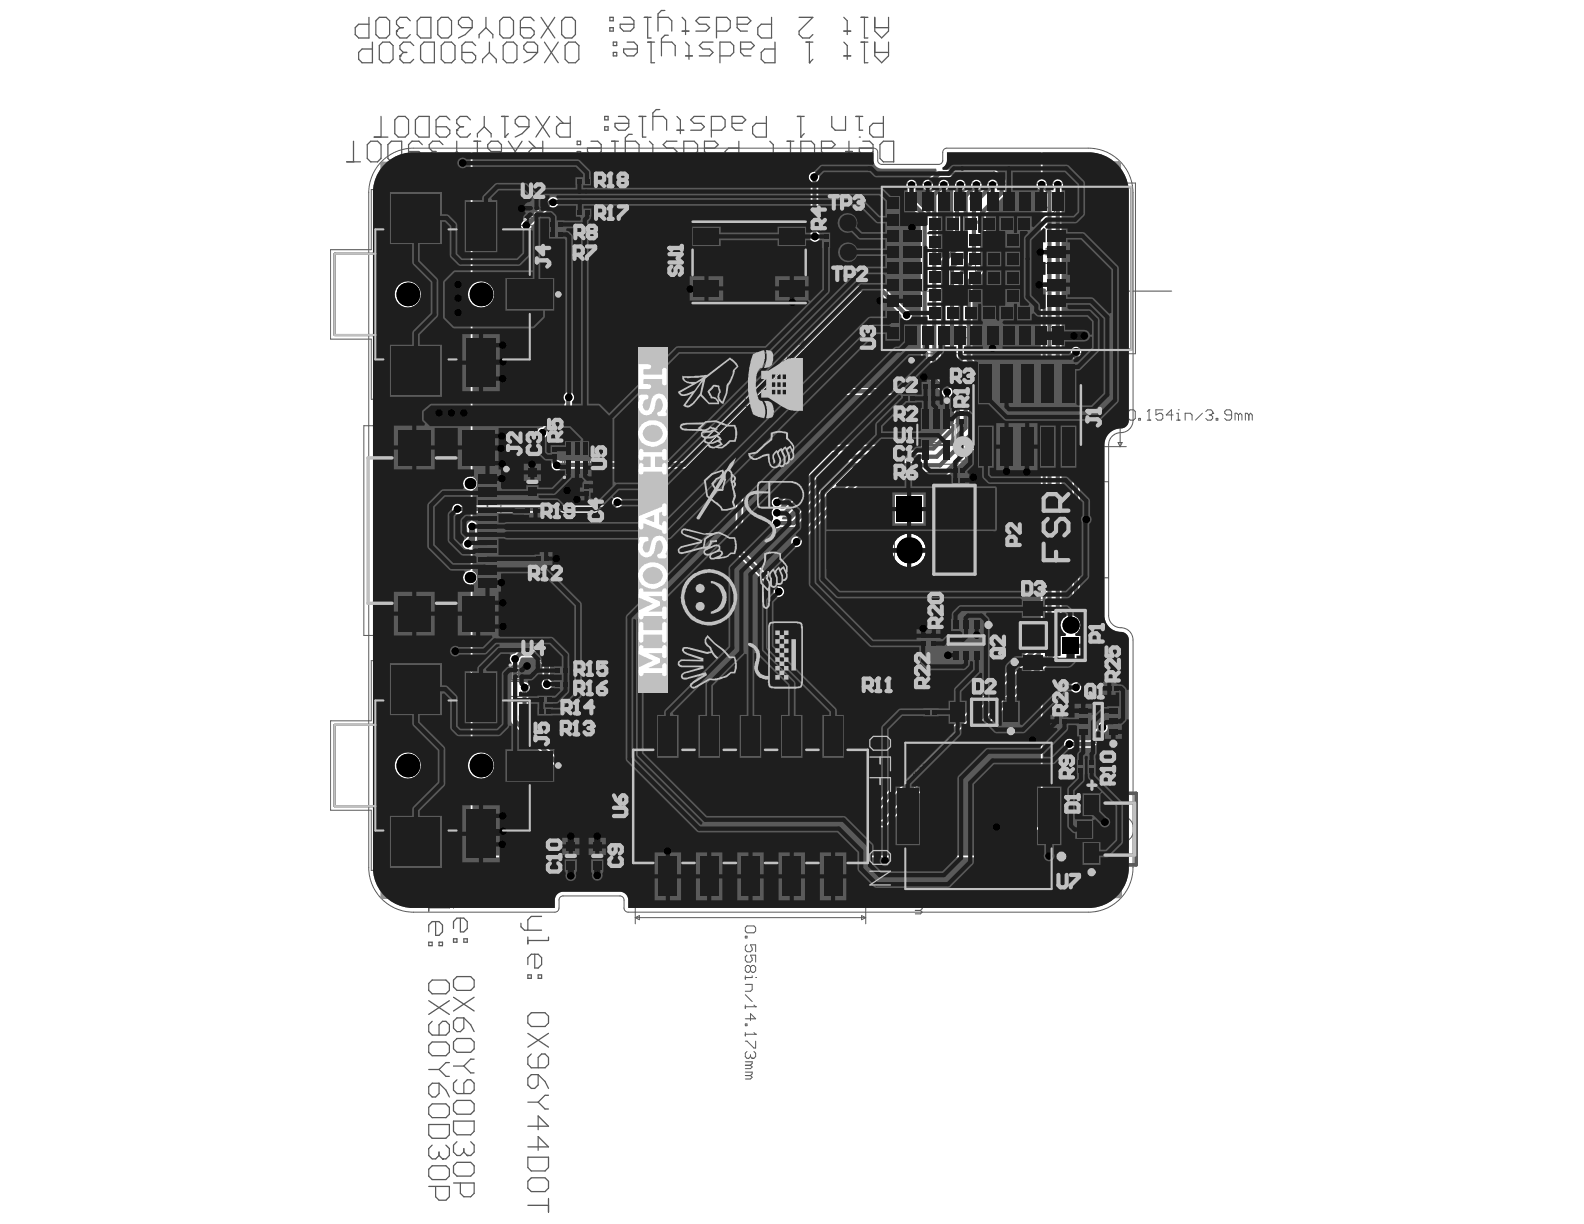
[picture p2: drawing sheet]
<svg xmlns="http://www.w3.org/2000/svg" width="279mm" height="216mm" viewBox="0 0 279 216" stroke-linecap="round" stroke-linejoin="round" font-family="sans-serif">
<path d="M65.5 33.4h22.6v6.3h6.1v8.9h4v6.6h-4v8.9h-6.1v6.3h-22.6v-10.6h-7.2v-15.8h7.2zM154.9 32.3h45.4v30.1h-45.4zM161.3 71.5h7.7v10.4h-7.7zM65.5 116.5h22.6v6.3h6.1v8.9h4v6.6h-4v8.9h-6.1v6.3h-22.6v-10.6h-7.2v-15.8h7.2z" fill="none" stroke="#5a5a5a" stroke-width=".18"/>
<g fill="#5a5a5a">
<path d="M121.8 38.7h20.7v.8h.1v13.5h-.1v.8h-20.7v-.8h-.1v-13.5h.1z"/>
<path d="M111.3 131.9h5v-4.9h32.1v4.9h5v20.7h-5v4.9h-32.1v-4.9h-5z"/>
<path d="M172.1 63.5h18.2v4.1h.7v11.2h-.7v4.1h-18.2v-4.1h-.7v-11.2h.7z"/>
</g>
<g fill="none" stroke="#5a5a5a" stroke-width=".29">
<path d="M93.3 37.3h1.5M94.1 36.6v1.4M101.8 79.4v2.9M100.3 80.8h2.9M90.7 118.8h1.5M91.4 118.1v1.4M169 112.9h2.8M170.4 111.5v2.8M180.8 112.1h2.9M182.3 110.7v2.8M172.2 125.6h2.8M173.6 124.2v2.9"/>
<path d="M192.3 127.2h2.9M193.7 125.8v2.9M194.4 146.2h2.9M195.8 144.8v2.9"/>
<circle cx="149.5" cy="39.3" r="2.15"/>
<circle cx="149.6" cy="44.5" r="2.15"/>
</g>
<path d="M92.6 35.9h2.9v2.8h-2.9zM64.2 75.1h24.2v37h-24.2zM99.3 77.8h5v6.1h-5zM157.8 85h37.7v16.9h-37.7zM90 117.3h2.9v2.9h-2.9zM166.5 108.7h7.8v8.3h-7.8zM179.7 105.8h5.2v12.6h-5.2zM157.7 130.2h29.8v27.5h-29.8zM167.3 123.1h12.6v5.1h-12.6zM189.6 123.4h8.3v7.7h-8.3z" fill="none" stroke="#5a5a5a" stroke-width=".18"/>
<path d="M121.8 38.7h20.7v.8h.1v13.5h-.1v.8h-20.7v-.8h-.1v-13.5h.1zM172.1 63.5h18.2v4.1h.7v11.2h-.7v4.1h-18.2v-4.1h-.7v-11.2h.7zM111.3 131.9h5v-4.9h32.1v4.9h5v20.7h-5v4.9h-32.1v-4.9h-5z" fill="none" stroke="#5a5a5a" stroke-width=".45"/>
<path d="M189.7 139.9h10.7v12.7h-10.7z" fill="none" stroke="#5a5a5a" stroke-width=".58"/>
<g fill="#5a5a5a">
<path d="M116.2 142.2h3.2v4.8h-3.2z"/>
<path d="M145.3 142.2h3.2v4.8h-3.2z"/>
<path d="M123.5 142.2h3.2v4.8h-3.2z"/>
<path d="M130.8 142.2h3.2v4.8h-3.2z"/>
<path d="M138.1 142.2h3.2v4.8h-3.2z"/>
</g>
<path d="M92.9 36.1h2.3v2.3h-2.3zM99.6 78.7h4.3v4.3h-4.3zM64.9 80.8h21.1v25.6h-21.1zM164.7 85.6h7.3v15.7h-7.3zM90.3 117.6h2.3v2.3h-2.3zM167.2 111h6.4v3.8h-6.4zM180 108.2h4.6v7.7h-4.6zM169.8 123.3h7.7v4.6h-7.7zM191.8 124.1h3.9v6.3h-3.9z" fill="none" stroke="#5a5a5a" stroke-width=".29"/>
<path d="M122.5 39.5h19.3v13.6h-19.3zM131.3 53.1a.87 .87 0 0 1 .8-.9 .87 .87 0 0 1 .9 .9M172.1 68.3h18.2v9.8h-18.2zM112 132.6h40.7v19.3h-40.7zM116.2 137.4h3.2v9.6h-3.2zM123.5 137.4h3.2v9.6h-3.2zM130.8 137.4h3.2v9.6h-3.2zM138.1 137.4h3.2v9.6h-3.2zM145.3 137.4h3.2v9.6h-3.2zM152.7 141.4a.87 .87 0 0 0-.9 .8 .87 .87 0 0 0 .9 .9" fill="none" stroke="#5a5a5a" stroke-width=".18"/>
<path d="M159.7 131h25.8v25.8h-25.8z" fill="none" stroke="#5a5a5a" stroke-width=".37"/>
<path d="M153.4 130.5l.6-.6h2.5l.6 .6v1.2l-.6 .6h-2.5l-.6-.6zM153.4 133.5h3.7v2.5M153.4 137.2h3.7v2.4M155.3 133.5v1.2M155.3 137.2v1.2M153.4 150.6l.6-.6h2.5l.6 .6v1.3l-.6 .6h-2.5l-.6-.6zM153.4 153.7h3.7l-3.7 2.4h3.7" fill="none" stroke="#5a5a5a" stroke-width=".22"/>
<g fill="none" stroke="#5a5a5a" stroke-width=".58">
<path d="M189.7 139.9h10.7v12.7h-10.7zM191.5 141.7h8.6v9.1h-8.6z"/>
<circle cx="89.3" cy="82.7" r=".29"/>
</g>
<circle cx="173.9" cy="84.2" r="1.09" fill="none" stroke="#5a5a5a" stroke-width="1.5"/>
<g fill="#5a5a5a">
<path d="M193.1 143.7h1.9v.2h-1.4l.3 .5h-.3l-.2-.5-.3-.1z"/>
<path d="M193.4 145.3v.7h1.4v-.4a.78 .78 0 0 0-1.2-.5zM193.3 145.1a1.03 1.03 0 0 1 1.7 .4v.7h-1.9z"/>
</g>
<g fill="none" stroke="#5a5a5a" stroke-width=".18">
<path d="M110.4 34v.9l.3 .3 .4-.3M111.1 34v.9M111.7 34v1.2h-.3l-.3-.3M112.3 34v.9l.3 .3 .3-.3M112.9 34v.9M113.5 34v1.2h-.3l-.3-.3M115.3 34.3l-.3-.3h-.6l-.3 .3v.6l.3 .3h.3l.6-.3v.9h-1.2M115.9 34h1.2l-1.2 1.2v.3l.3 .3h.6l.3-.3M116.2 39.5h6.3M117.3 39.5l.4 .7h-.7zM117.3 39.5v13.6M118.3 34h.3v.3h-.3z"/>
<path d="M120.5 34.3l-.3-.3h-.7l-.3 .3v.6l.3 .3h.4l.6-.3v.9h-1.3M122.3 34l-1.2 1.2M122.9 34v.9l.3 .3h.9v-1.2M124.6 35.8l.7-.3v.7zM124.6 35.1v6.6M124.6 35.8h3.7M125 34h.6M125.3 35.8h.1M125.3 34v1.2h.3M126.2 34.9h.9l.3 .3v.3l-.3 .3M127.4 34.3l-.3-.3h-.6l-.3 .3v1.2l.3 .3M128 34h1.3l-1.3 1.2v.3l.4 .3h.6l.3-.3"/>
<path d="M131.1 34.3l-.3-.3h-.6l-.3 .3v1.2l.3 .3h.6l.3-.3v-.3l-.3-.3h-.9M132 34h.6l.3 .3v.6h-.9l-.3-.3v-.3zM132.9 34.9l-.6 .6-.6 .3M133.8 34h.6l.3 .3v.6h-.9l-.3-.3v-.3zM134.7 34.9l-.6 .6-.6 .3M136.2 35.8l.3-.3v-1.2l-.3-.3h-.6l-.3 .3v1.2l.3 .3h4.1M137.2 34h1.2l-1.2 1.2v.3l.3 .3M138.4 35.5l-.3 .3M138.9 35.5l.8 .3-.8 .4zM139.6 34h.3v.3h-.3zM139.7 35.1v6.6h6.6M145.5 38.1v3.6"/>
<path d="M172.1 39.2l.7-.4v.7zM172.1 38.1v30.2h-30.3M172.1 39.2h18.2M175.3 36.2l.3-.3h.6l.3 .3v1.2l-.3 .3h-.6l-.3-.3zM177.1 37.4h.3v.3h-.3zM178.6 36.2l.3-.3h.6l.3 .3v.3l-1.2 1.2h1.2M181.6 35.9h-1.2v.9l.6-.3h.3l.3 .3v.6l-.3 .3h-.6l-.3-.3M182.2 37.7h.7M182.2 36.5h.4v1.2M182.6 35.9h.1M183.8 37.7v-1.2h.9l.3 .3v.9M186.8 36.5l-1.2 1.2"/>
<path d="M187.4 36.8h.9l.3 .3v.3l-.3 .3h-.6l-.3-.3zM188.6 35.9l-.6 .3-.6 .6M189.2 37.4h.3v.3h-.3zM189.6 38.8l.7 .4-.7 .3zM190.3 38.1v30.2M190.7 36.2l.3-.3h.7l.3 .3v.3M191.4 36.8h.3M191.7 36.8l.3 .3v.3l-.3 .3h-.7l-.3-.3M192 36.5h.1M192 36.5l-.3 .3M193.8 35.9h-1.2v.9l.6-.3h.3l.3 .3v.6l-.3 .3h-.6l-.3-.3M195 36.8l-.3-.3h-.3v1.2"/>
<path d="M195 36.8v.9M195 36.8l.3-.3 .3 .3v.9M196.8 36.8l-.3-.3h-.3v1.2M196.8 36.8v.9M196.8 36.8l.3-.3 .3 .3v.9M92.2 45.4v.9l.3 .3 .3-.3M92.8 45.4v.9M93.4 45.4v1.2h-.3l-.3-.3M94 45.4v.9l.3 .3 .3-.3M94.6 45.4v.9M95.2 45.4v1.2h-.3l-.3-.3M97.1 45.7l-.3-.3h-.7l-.3 .3v.6l.3 .3h.3l.7-.3v.9h-1.3"/>
<path d="M98.9 45.4v.3l-1.2 1.2v.3h1.2M100.1 45.4h.3v.3h-.3zM101.3 45.4v1.8l.9-.9h-1.2M104 45.4l-1.2 1.2M104.6 45.4v.9l.3 .3h1v-1.2M106.8 45.4h.6M107.1 47.2h.1M107.1 45.4v1.2h.3M109.2 45.4v.3l-1.2 1.2v.3h1.2M110.1 46.3l-.3-.3v-.3l.3-.3h.6l.3 .3v.3l-.3 .3M110.1 46.3l-.3 .3v.3l.3 .3h.6l.3-.3v-.3l-.3-.3M110.1 46.3h.6"/>
<path d="M111.9 45.4h.6M112.2 47.2h.1M112.2 45.4v1.8M112.5 46.9l-.3 .3M113.7 45.4h.3v.3h-.3zM114.7 45.7l.3-.3h.6l.3 .3v1.2l-.3 .3h-.6l-.3-.3zM116.2 53.1h6.3v8.4M117 52.4h.7l-.4 .7zM133.5 45.4v.9l.3 .3 .3-.3M134.1 45.4v.9M134.7 45.4v1.2h-.3l-.3-.3M135.3 45.4v.9l.3 .3 .4-.3"/>
<path d="M136 45.4v.9M136.6 45.4v1.2h-.3l-.3-.3M137.2 45.4h1.2l-1.2 1.2v.3l.3 .3h.6l.3-.3M139.6 45.4h.3v.3h-.3zM139.7 50.9h6.6M140.5 46.6h.1M140.5 46.6v.3l.3 .3h.6l.3-.3M140.8 46.3h.3M140.8 46.3l-.3 .3M141.7 45.7l-.3-.3h-.6l-.3 .3v.3l.3 .3M141.8 53.1v8.4M143.5 45.4l-1.2 1.2"/>
<path d="M144.1 45.4v.9l.3 .3h1v-1.2M145.2 41h.7l-.4 .7zM145.5 50.9l.4 .7h-.7zM145.5 50.9v3.6M146.3 45.4h.6M146.6 47.2h.1M146.6 45.4v1.2h.3M147.5 46.6h.1M147.5 46.6v.3l.3 .3h.6l.3-.3M147.8 46.3h.3M147.8 46.3l-.3 .3M148.7 45.7l-.3-.3h-.6l-.3 .3v.3l.3 .3"/>
<path d="M149.6 45.4v1.8l.9-.9h-1.2M151.4 46.3l-.3-.3v-.3l.3-.3h.6l.3 .3v.3l-.3 .3M151.4 46.3l-.3 .3v.3l.3 .3h.6l.3-.3v-.3l-.3-.3M151.4 46.3h.6M154.2 45.7l-.3-.3h-.7l-.3 .3v1.2l.3 .3h.7l.3-.3v-.3l-.3-.3h-1M156 45.7l-.3-.3h-.6l-.3 .3v.6l.3 .3h.3l.6-.3v.9h-1.2M156.4 51.3h50.3M156.6 45.4h1.2l-1.2 1.2v.3l.3 .3h.6l.3-.3M157.5 51.3l.4 .8h-.8zM157.5 51.3v21.9M158.7 45.4h.6M159 47.2h.1"/>
<path d="M159 45.4v1.8M159.3 46.9l-.3 .3M160.5 45.4h.3v.3h-.3zM169.8 58.1l.3-.3h.6l.3 .3v1.2l-.3 .3h-.6l-.3-.3zM171.6 59.3h.3v.3h-.3zM173.1 58.1l.3-.3h.7l.3 .3v1.2l-.3 .3h-.7l-.3-.3zM173.9 59.9v18.9h24.8M174.8 43.5l.3-.3h.6l.3 .3v1.2l-.3 .3h-.6l-.3-.3zM174.9 46.5l.8-.4v.7zM174.9 45.4v27.8M174.9 46.5h12.5M176.2 57.8h-1.2v.9l.6-.3h.3l.3 .3v.6l-.3 .3h-.6l-.3-.3"/>
<path d="M176.6 44.7h.3v.3h-.3zM176.8 58.4h.3v1.2M176.8 59.6h.6M177.1 57.8h.1M177.5 59.9v18.9M178.2 45h.6M178.3 59.6v-1.2h.9l.3 .3v.9M178.5 43.2h.1M178.5 43.2v1.8M178.5 43.2l-.3 .3M179.7 43.2h1.2v.3l-1.2 1.2v.3M181.3 58.4l-1.2 1.2"/>
<path d="M181.5 45h.6M181.8 43.2h.1M181.8 43.2v1.8M181.8 43.2l-.3 .3M181.9 59.6h.6M182.2 57.8h.1M182.2 57.8v1.8M182.2 57.8l-.3 .3M183 45h.6M183 43.8h.3v1.2M183.3 43.2h.1M183.5 59.3h.3v.3h-.3z"/>
<path d="M184.5 45v-1.2h.9l.3 .3v.9M185 58.1l.3-.3h.6l.3 .3v.3l-1.2 1.2h1.2M186.7 46.1l.7 .4-.7 .3zM186.8 57.8h1.2v.3l-1.2 1.2v.3M187.4 45.4v27.8h-38.3M187.6 43.8l-1.3 1.2M189.2 58.7l-.3-.3h-.3v1.2M189.2 58.7v.9M189.2 58.7l.3-.3 .3 .3v.9M189.4 44.1h-1.2l.9-.9v1.8M190.3 44.7h-.3v.3h.3M191 58.7l-.3-.3h-.3v1.2"/>
<path d="M191 58.7v.9M191 58.7l.3-.3 .4 .3v.9M191.5 43.5l.3-.3h.6l.3 .3v.3M192.1 44.1h.3M192.4 44.1l.3 .3v.3l-.3 .3h-.6l-.3-.3M192.7 43.8h.1M192.7 43.8l-.3 .3M194.5 43.2h-1.2v.9l.6-.3h.3l.3 .3v.6l-.3 .3h-.6l-.3-.3M195.8 44.1l-.4-.3h-.3v1.2M195.8 44.1v.9M195.8 44.1l.3-.3 .3 .3v.9M197.6 44.1l-.3-.3h-.3v1.2"/>
<path d="M197.6 44.1v.9M197.6 44.1l.3-.3 .3 .3v.9M113.2 61.8v.9l.3 .3 .3-.3M113.8 61.8v.9M114.4 61.8v1.2h-.3l-.3-.3M115 61.8v.9l.3 .3 .3-.3M115.6 61.8v.9M116.2 61.8v1.2h-.3l-.3-.3M116.8 62.1l.3-.3h.6l.3 .3v.6h-.9l-.3-.3zM118 62.7l-.6 .6-.6 .4M118.6 62.1l.3-.3h.6l.4 .3v1.2l-.4 .4h-.6l-.3-.4zM121.7 61.8v.3l-1.2 1.2v.4h1.2"/>
<path d="M122.5 60.4l.8-.4v.7zM122.5 60.4h19.3M122.9 61.8h.3v.3h-.3zM123.8 62.1l.3-.3h.6l.3 .3v.6h-.9l-.3-.3zM125 62.7l-.6 .6-.6 .4M126.8 61.8l-1.2 1.2M127.4 61.8v.9l.3 .3h1v-1.2M127.8 70.1l.3-.3h.6l.3 .3v1.3l-.3 .3h-.6l-.3-.3zM129.6 61.8h.6M129.6 71.4h.3v.3h-.3zM129.9 63.7h.1M129.9 61.8v1.2h.3"/>
<path d="M131.1 61.8v1.9l.9-1h-1.2M131.2 71.7h.6M131.5 69.8h.1M131.5 69.8v1.9M131.5 69.8l-.3 .3M132.7 70.1l.3-.3h.6l.3 .3v.4M132.9 61.8h.6l.3 .3v.6h-.9l-.3-.3v-.3zM133.3 70.8h.3M133.6 70.8l.3 .3v.3l-.3 .3h-.6l-.3-.3M133.8 62.7l-.6 .6-.6 .4M133.9 70.5h.1M133.9 70.5l-.3 .3"/>
<path d="M134.4 61.8h1.2l-1.2 1.2v.3l.3 .4h.6l.3-.4M135.4 69.8l-.9 1h1.2M135.4 69.8v1.9M135.4 69.8h.6l.3 .3v1.3l-.3 .3h-.6M135.4 69.8l-.3 .3v1.3l.3 .3M136.3 71.7h.9v-.3h-.3v.3M136.3 70.5h.3v1.2M136.6 69.8h.1M136.8 61.8h.4v.3h-.4zM137.8 71.7v-1.2h.9l.3 .3v.9M138.1 61.8h.6l.3 .3v1.2l-.3 .4h-.6l-.3-.4v-1.2zM138.4 70.1l.3-.3h.7l.3 .3v1.3l-.3 .3h-.7l-.3-.3z"/>
<path d="M140.3 70.8v.6l.3 .3h.6l.3-.3M140.3 70.8h.9l.3 .3v.3M140.9 70.5l-1.2 1.2M141 60l.8 .4-.8 .3zM141.5 70.1l.3-.3h1.5v.3l-1.2 1.3v.3M141.5 69.8l-.6 .3-.6 .7M141.8 78.1h30.3M142.1 70.8h.3M142.4 70.8l.3 .3v.3l-.3 .3h-.6l-.3-.3M142.4 69.8l.3 .3v.4M142.6 67.6h.7l-.4 .7zM142.7 70.5h.1"/>
<path d="M142.7 70.5l-.3 .3M142.9 78.1l.4 .7h-.7zM142.9 64.7v3.6M142.9 78.1v3.6M143.3 71.4h.3v.3h-.3zM143.9 71.7h.6M143.9 70.5h.3v1.2M144.2 69.8h.1M145.1 61.7l.3-.3h.6l.3 .3v1.2l-.3 .3h-.6l-.3-.3zM146 70.8h-1.2l.9-1v1.9M146.6 71.4l.3 .3h.6l.3-.3v-1.3l-.3-.3h-.6l-.3 .3v1.6M146.6 70.8l-.3-.3h-.9v1.2"/>
<path d="M146.9 62.9h.3v.3h-.3zM148.5 70.5l-1.3 1.2M148.5 61.7l.3-.3h.6l.3 .3v.3M149.1 71.7h.6M149.1 62.3h.3M149.4 69.8v1.9M149.4 69.8h.1M149.4 69.8l-.9 1h1.2M149.4 62.3l.3 .3v.3l-.3 .3h-.6l-.3-.3M149.7 62h.1M149.7 62l-.3 .3M149.9 67.6h.7l-.4 .7z"/>
<path d="M150.2 73.2l.4 .7h-.7zM150.2 64.7v3.6M150.2 73.2v3.6M150.3 63.2h.6M150.3 62h.3v1.2M150.6 61.4h.1M150.9 70.8v.9h-.3v-.3h.3M150.9 70.8l-.3-.3h-.3v1.2M150.9 70.8l.3-.3 .3 .3v.9M151.8 63.2v-1.2h.9l.3 .3v.9M152.1 71.7v-1.2h.3l.3 .3v.9M152.1 69.8h1.2v.3l-1.2 1.3"/>
<path d="M153 70.5l.3 .3v.9M153.9 70.1l.3-.3h.6l.3 .3v1.3l-.3 .3h-.6l-.3-.3zM154.8 62l-1.2 1.2M155.4 61.4h1.3v.3l-1.3 1.2v.3M155.7 70.1l.3-.3h.7l.3 .3v.4l-1.3 1.2h1.3M157 72.6l.3-.3h.6l.3 .3v1.2l-.3 .3h-.6l-.3-.3zM157.1 72.5h.8l-.4 .7zM157.3 62.9h.3v.3h-.3zM158.2 70.8v.9M158.2 70.8l-.3-.3h-.3v1.2M158.2 70.8l.3-.3 .3 .3v.9M158.8 62.3h.9l.3 .3v.3l-.3 .3h-.6l-.3-.3z"/>
<path d="M158.8 74.1h.6M158.8 72.9h.3v1.2M159.1 72.3h.1M160 70.8v.9M160 70.8l-.3-.3h-.3v1.2M160 70.8l.3-.3 .3 .3v.9M160 61.4l-.6 .3-.6 .6M160.3 74.1v-1.2h.9l.3 .3v.9M160.6 61.7l.3-.3h.6l.3 .3v.3l-1.2 1.2h1.2M163 62.3l-.3-.3h-.3v1.2M163 62.3v.9M163 62.3l.3-.3 .3 .3v.9"/>
<path d="M163.3 72.9l-1.2 1.2M163.9 72.6l.3-.3h.7l.3 .3v1.2l-.3 .3h-.7l-.3-.3zM164.4 72.5h.8l-.8 1.4h.8zM164.8 69.6v7.2M164.8 62.3l-.3-.3h-.3v1.2M164.8 62.3v.9M164.8 62.3l.4-.3 .3 .3v.9M166.4 73.2l-.3-.3h-.3v1.2M166.4 73.2v.9M166.4 73.2l.3-.3 .3 .3v.9M168.2 73.2l-.3-.3h-.3v1.2M168.2 73.2v.9"/>
<path d="M168.2 73.2l.3-.3 .3 .3v.9M170.3 61h3.6M173.2 60.7l.7 .3-.7 .4zM173.9 67.6h24.8M177.5 61l.8-.3v.7zM177.5 61h3.7M197.2 78.1h.7l-.3 .7zM197.6 67.6l.3 .7h-.7zM197.6 67.6v11.2M199 72.6l.3-.3h.6l.3 .3v1.2l-.3 .3h-.6l-.3-.3zM200.9 73.8h.3v.3h-.3zM202.4 74.1h.6"/>
<path d="M202.7 72.3h.1M202.7 72.3v1.8M202.7 72.3l-.3 .3M205.1 72.3h-1.2v.9l.6-.3h.3l.3 .3v.6l-.3 .3h-.6l-.3-.3M206.9 73.2h-1.2l.9-.9v1.8M207.5 74.1h.6M207.5 72.9h.3v1.2M207.8 72.3h.1M209.1 74.1v-1.2h.9l.3 .3v.9M212.1 72.9l-1.2 1.2M212.7 72.6l.3-.3h.6l.3 .3v.3M213.3 73.2h.3"/>
<path d="M213.6 73.2l.3 .3v.3l-.3 .3h-.6l-.3-.3M213.9 72.9h.1M213.9 72.9l-.3 .3M214.5 73.8h.3v.3h-.3zM217.2 73.2h-.9l-.3-.3v-.3l.3-.3h.6l.3 .3v1.2l-.3 .3h-.6l-.3-.3M218.5 73.2l-.3-.3h-.3v1.2M218.5 73.2v.9M218.5 73.2l.3-.3 .3 .3v.9M220.3 73.2l-.3-.3h-.3v1.2M220.3 73.2v.9M220.3 73.2l.3-.3 .3 .3v.9M107.7 129.9h10.1"/>
<path d="M108.4 129.9v3.6M108.4 129.9l.4 .7h-.8zM136 122.8h3.7M138.9 122.4l.8 .4-.8 .3zM139.7 122v7.9M146.9 122.8l.8-.4v.7zM146.9 122v7.9M146.9 122.8h3.7M146.9 132.6h14.2M160 132.6l.4 .8h-.8zM160 132.6v19.3M161.4 137.2h.3v.3h-.3z"/>
<path d="M161.7 135.4h1.3l.3 .3v.6l-.3 .3h-1.3l-.3-.3v-.6zM163 138.7l.3 .4v.6l-.3 .3h-.3l-1.3-1.3v1.3M107.7 154.6h10.1M108 153.9h.8l-.4 .7zM108.4 150.9v3.7M112 154.6v8.4M146.9 151.9h14.2M152.7 154.6v8.4M159.6 151.1h.8l-.4 .8zM161.4 152.7h.3l1.3 1.2h.3v-1.2M161.4 144.2v.6M161.4 149.7l.3-.3h.7v.9l-.3 .3h-.4l-.3-.3z"/>
<path d="M161.4 151.2h.3v.3h-.3zM161.4 156.6l.3-.3h.7v1l-.3 .3h-.4l-.3-.3zM161.4 143.3h1.9l-.9-.9v1.2M161.4 145.7h1.3v.9l-.3 .3h-1M161.4 158.2h1.3v.3l-.3 .3M161.4 160h1.3v.3l-.3 .3M161.4 147.5l1.3 1.3M161.4 158.8h1M161.7 154.5h1.3l.3 .3v.6l-.3 .3h-1.3l-.3-.3v-.6zM161.7 140.6h.7v.9l-.3 .3h-.4l-.3-.3v-.6zM162.4 140.6l.6 .6 .3 .6M162.4 149.4l.6 .6 .3 .6"/>
<path d="M162.4 156.3l.6 .6 .3 .7M162.4 158.8l.3 .3-.3 .3h-1M162.7 144.2v.3h-1.3M163.3 144.5h.1M112 161.9l.8-.4v.7zM112 161.9h40.7M131.5 163.6l.3-.3h1.2l.3 .3v.6l-.3 .3h-1.2l-.3-.3zM131.5 165.1h.3v.3h-.3zM131.5 172.1v.6M131.5 177.3v.6M131.5 173.6h1.2v.9l-.3 .4h-.9M131.5 179.7h1.8l-.9-.9v1.2"/>
<path d="M131.5 175.5l1.2 1.2M131.5 177.6h1.8M131.8 166.7l-.3 .3v.6l.3 .3h.6l.3-.3v-.3l-.3-.6h.9v1.2M131.8 168.5l-.3 .3v.6l.3 .3h.6l.3-.3v-.3l-.3-.6h.9v1.2M132.4 170.6l.3-.3h.3l.3 .3v.6l-.3 .3h-.3l-.3-.3M132.4 170.6l-.3-.3h-.3l-.3 .3v.6l.3 .3h.3l.3-.3M132.4 170.6v.6M132.7 172.1v.3h-1.2M133 177.3l.3 .3M133.3 172.4h.1M133.3 177.6h.1M152 161.5l.7 .4-.7 .3z"/>
<path d="M161.4 160.6h1M162.4 160.6l.3 .3-.3 .3h-1M131.5 183.6h.3l1.2 1.3h.3v-1.3M131.5 180.6h.3v.3h-.3zM131.5 182.1v.6M131.5 187.3h1.2v.3l-.3 .3M131.5 189.1h1.2v.3l-.3 .3M131.5 182.4h1.8M131.5 187.9h.9M131.5 189.7h.9M131.8 185.5l-.3 .3v.6l.3 .3h.3l.3-.3M132.4 186.1v.3"/>
<path d="M132.4 186.4l.3 .3M132.4 187.9l.3 .3-.3 .3h-.9M132.4 189.7l.3 .3-.3 .3h-.9M132.7 186.7h.1M133 185.5l.3 .3v.6l-.3 .3h-.3M133 182.1l.3 .3M133.3 182.4h.1"/>
</g>
<g fill="none" stroke="#5a5a5a" stroke-width=".22">
<path d="M65.1 3.1v3.6h-1.8l-.6-.6v-1.2l.6-.6h1.8M65.7 7.4v3.7h-1.8l-.6-.6v-1.3l.6-.6h1.8M66.3 3.7l.6-.6h1.2l.6 .6v2.4l-.6 .6h-1.2l-.6-.6zM66.9 8l.6-.6h1.2l.6 .6v2.5l-.6 .6h-1.2l-.6-.6zM69.9 5.5h.1M69.9 5.5v.6l.6 .6h1.3l.6-.6M70.5 9.9h.1M70.5 9.9v.6l.7 .6h1.2l.6-.6M70.5 4.9h.7M70.5 4.9l-.6 .6M71.2 9.2h.6M71.2 9.2l-.7 .7"/>
<path d="M72.4 3.7l-.6-.6h-1.3l-.6 .6v.6l.6 .6M73 8l-.6-.6h-1.2l-.7 .6v.6l.7 .6M73.6 3.7l.6-.6h1.8v3.6h-1.8l-.6-.6zM74.2 8l.6-.6h1.8v3.7h-1.8l-.6-.6zM77.2 3.7l.6-.6h1.2l.7 .6v2.4l-.7 .6h-1.2l-.6-.6zM77.8 8l.6-.6h1.3l.6 .6v2.5l-.6 .6h-1.3l-.6-.6zM80.9 3.7l.6-.6h1.2l.6 .6v1.2h-1.8l-.6-.6zM83.3 4.9l-1.2 1.2-1.2 .6M83.9 8l-.6-.6h-1.2l-.6 .6v2.5l.6 .6h1.2l.6-.6v-.6l-.6-.7h-1.8M85.7 4.9l1.2 1.2v.6M85.7 4.9l-1.2 1.2v.6M85.7 3.1v1.8"/>
<path d="M86.3 9.2l1.2 1.3v.6M86.3 9.2l-1.2 1.3v.6M86.3 7.4v1.8M88.1 3.7l.7-.6h1.2l.6 .6v2.4l-.6 .6h-1.2l-.7-.6zM88.8 8l.6-.6h1.2l.6 .6v2.5l-.6 .6h-1.2l-.6-.6zM92.4 8l.6-.6h1.2l.6 .6v1.2h-1.8l-.6-.6zM94.2 3.7l-.6-.6h-1.2l-.6 .6v2.4l.6 .6h1.2l.6-.6v-.6l-.6-.6h-1.8M94.8 9.2l-1.2 1.3-1.2 .6M95.4 3.1l2.5 3.6M96 7.4l2.5 3.7M97.9 3.1l-2.5 3.6M98.5 7.4l-2.5 3.7"/>
<path d="M99.1 3.7l.6-.6h1.2l.6 .6v2.4l-.6 .6h-1.2l-.6-.6zM99.7 8l.6-.6h1.2l.6 .6v2.5l-.6 .6h-1.2l-.6-.6zM107.6 3.1h.6v.6h-.6zM107.6 4.9h.6v.6h-.6zM108.2 9.2h.6v.7h-.6zM108.2 7.4h.6v.6h-.6zM110 3.1h1.2l.6 .6v1.2l-.6 .6h-1.2l-.6-.6v-.6h2.4M110.6 7.4h1.2l.6 .6v1.2l-.6 .7h-1.2l-.6-.7v-.6h2.4M113.6 3.1h1.3M114.2 7.4h1.3M114.2 3.1v3.6h.7M114.9 7.4v3.7h.6"/>
<path d="M116.1 3.1h1.8l.6 .6v1.8M116.4 19.3h-.6l-.6 .6v3.1M116.7 7.4h1.8l.6 .6v1.9M117.3 1.8h-.6l-.6 .7v3M117.9 6.2h-.6l-.6 .6v3.1M120.3 5.5h1.2M120.3 3.1l.6 .6v2.4M120.9 9.9h1.2M120.9 7.4l.6 .6v2.5M125.2 3.1h-1.9l-.6 .6 .6 .6h1.3l.6 .6-.6 .6h-1.9M125.8 7.4h-1.8l-.7 .6 .7 .6h1.2l.6 .6-.6 .7h-1.9M126.4 5.5h1.8l.6-.6v-1.2l-.6-.6h-1.8v3.6"/>
<path d="M127 9.9h1.8l.6-.7v-1.2l-.6-.6h-1.8v3.7M130 4.3h1.8l.7-.6-.7-.6h-1.8v1.8l.6 .6h1.2M130.6 8.6h1.9l.6-.6-.6-.6h-1.9v1.8l.6 .7h1.3M136.1 3.1v3.6h-1.8l-.6-.6v-1.2l.6-.6h1.8M136.7 7.4v3.7h-1.8l-.6-.6v-1.3l.6-.6h1.8M140.9 3.1h2.5l-2.5 2.4v.6l.7 .6h1.2l.6-.6M142.2 7.4h1.2M142.8 11.1h.1M142.8 7.4v3.7M143.4 10.5l-.6 .6M148.8 3.1l.6 .6v2.4M148.8 7.4l.6 .6v2.5"/>
<path d="M148.8 9.9h1.3M148.8 5.5h1.3M151.9 7.4h1.2M151.9 3.1h1.2M152.5 3.1v3.6h.6M152.5 7.4v3.7h.6M154.3 3.1v2.4l1.2 1.2 1.2-1.2v-2.4M154.3 7.4v2.5l1.2 1.2 1.2-1.2v-2.5M154.3 9.2h2.4M154.3 4.9h2.4M61.1 28.5h2.5M62.4 24.9v3.6"/>
<path d="M64.8 25.5l.6-.6h1.2l.6 .6v2.4l-.6 .6h-1.2l-.6-.6zM66 24.2h2.4M67.2 20.5v3.7M68.4 25.5l.6-.6h1.9v3.6h-1.9l-.6-.6zM69.6 21.1l.6-.6h1.3l.6 .6v2.5l-.6 .6h-1.3l-.6-.6zM73.3 21.1l.6-.6h1.8v3.7h-1.8l-.6-.6zM74.5 25.5l-.6-.6h-1.2l-.6 .6v2.4l.6 .6h1.2l.6-.6v-.6l-.6-.6h-1.8M75.7 27.3h.1M75.7 27.3v.6l.6 .6h1.2l.6-.6M76.3 26.7h.6M76.3 26.7l-.6 .6M78.1 25.5l-.6-.6h-1.2l-.6 .6v.6l.6 .6"/>
<path d="M79.3 21.1l-.6-.6h-1.2l-.6 .6v2.5l.6 .6h1.2l.6-.6v-.6l-.6-.6h-1.8M80.6 23h.1M80.6 23v.6l.6 .6h1.2l.6-.6M80.6 24.9v1.8M80.6 26.7l-1.3 1.2v.6M80.6 26.7l1.2 1.2v.6M81.2 22.4h.6M81.2 22.4l-.6 .6M83 21.1l-.6-.6h-1.2l-.6 .6v.7l.6 .6M83.6 24.9h1.2M84.2 28.5h.1M84.2 24.9v3.6"/>
<path d="M84.8 27.9l-.6 .6M85.4 22.4l1.2 1.2v.6M85.4 22.4l-1.2 1.2v.6M85.4 20.5v1.9M86 25.5l.6-.6h1.2l.7 .6v1.2h-1.9l-.6-.6zM88.5 20.5h1.2M88.5 26.7l-1.3 1.2-1.2 .6M89.1 24.2h.1M89.1 20.5v3.7M89.7 23.6l-.6 .6M89.7 24.9l2.4 3.6M90.9 21.1l.6-.6h1.2l.6 .6v1.3h-1.8l-.6-.6z"/>
<path d="M92.1 24.9l-2.4 3.6M93.3 22.4l-1.2 1.2-1.2 .6M93.3 24.9l1.2 1.2M94.5 20.5l2.4 3.7M95.7 24.9v3.6h-1.8l-.6-.6v-1.2l.6-.6h1.8M96.9 20.5l-2.4 3.7M98.2 20.5l1.2 1.3M100.6 20.5v3.7h-1.8l-.6-.6v-1.2l.6-.6h1.8M101.8 24.9h.6v.6h-.6zM101.8 26.7h.6v.6h-.6zM104.2 24.9h1.2l.7 .6v1.2l-.7 .6h-1.2l-.6-.6v-.6h2.5M106.7 20.5h.6v.6h-.6z"/>
<path d="M106.7 22.4h.6v.6h-.6zM107.9 24.9h1.2M108.5 24.9v3.6h.6M109.1 20.5h1.2l.6 .6v1.3l-.6 .6h-1.2l-.6-.6v-.6h2.4M110.3 24.9h1.8l.6 .6v1.8M111.5 23.7h-.6l-.6 .6v3M112.7 20.5h1.2M113.3 20.5v3.7h.6M114.5 24.9l.7 .6v2.4M114.5 27.3h1.3M115.2 20.5h1.8l.6 .6v1.9M119.4 23h1.2"/>
<path d="M119.4 20.5l.6 .6v2.5M119.4 24.9h-1.8l-.6 .6 .6 .6h1.2l.6 .6-.6 .6h-1.8M120.6 27.3h1.8l.6-.6v-1.2l-.6-.6h-1.8v3.6M124.3 20.5h-1.9l-.6 .6 .6 .7h1.3l.6 .6-.6 .6h-1.9M124.3 26.1h1.8l.6-.6-.6-.6h-1.8v1.8l.6 .6h1.2M125.5 23h1.8l.6-.6v-1.3l-.6-.6h-1.8v3.7M129.1 21.8h1.8l.6-.7-.6-.6h-1.8v1.9l.6 .6h1.2M130.3 24.9v3.6h-1.8l-.6-.6v-1.2l.6-.6h1.8M135.2 20.5v3.7h-1.8l-.6-.6v-1.2l.6-.6h1.8M135.8 27.3h1.2M135.8 24.9l.6 .6v2.4M138.8 24.9h1.2"/>
<path d="M139.4 24.9v3.6h.6M140.6 20.5h1.3M141.3 24.2h.1M141.3 20.5v3.7M141.3 27.3v-2.4h1.8l.6 .6v1.8M141.9 23.6l-.6 .6M144.9 26.1h1.8l.6-.6-.6-.6h-1.8v1.8l.6 .6h1.2M146.7 20.5v1.9l.6 .6h1.8v-2.5M149.1 26.7h1.3M149.7 24.9v3l-.6 .6M151 20.5h1.2M151.6 24.2h.1"/>
<path d="M151.6 20.5v2.5h.6M152.2 24.9h1.2l.6 .6v1.2l-.6 .6h-1.2l-.6-.6v-.6h2.4M155.2 25.5l.6-.6h1.8v3.6h-1.8l-.6-.6zM155.8 20.5v3.7h-1.8l-.6-.6v-1.2l.6-.6h1.8M75.6 117.7h2.4l1.3 1.2-1.3 1.2h-2.4M77.4 117.7v2.4M80 117.7h2.4l1.2 1.2-1.2 1.2h-2.4M81.8 117.7v2.4M93.1 116.7h3.6v1.9l-.6 .6h-2.4l-.6-.6zM75.6 121.3v1.2M75.6 138.3h3.7v1.8l-.6 .6h-1.3l-.6-.6v-1.8M78 124.3v1.2"/>
<path d="M78.7 131l.6 .6v1.2l-.6 .6h-.7l-2.4-2.4v2.4M78.7 124.9h-2.5l-.6 .6M79.3 121.3v.6h-3.7M80 121.3v1.2M80 131v1.2M80 137.7h3.6v1.8l-.6 .6h-1.2l-.6-.6v-1.8M80 131.6h3.6M82.4 124.3v1.2M83 124.9h-2.4l-.6 .6M83 131l.6 .6M83.6 131.6h.1M83.6 121.3v.6h-3.6"/>
<path d="M93.1 134.3v1.3M93.1 124.6h3l.6 .6M94.3 120.4v2.4h.6l.6-.6v-1.2l-.6-.6h-1.2l-.6 .6v1.2M94.9 124v1.2M95.5 127.7v1.2l-.6 .6h-1.8v-1.8l.6-.6 .6 .6v1.8M95.5 130.7h-1.8l-.6 .6v1.8h2.4M95.5 137.4v1.2M96.1 138h-2.4l-.6 .6M96.7 134.3v.7h-3.6M74.4 157.1v.6l.6 .6h3M75.6 149.2v1.8l.6 .6 .6-.6v-1.2l.6-.6 .6 .6v1.8M75.6 159.5v1.2"/>
<path d="M78 142.5v1.2l-.6 .7h-1.8v-1.9l.6-.6 .6 .6v1.9M78 148v-1.8l-.6-.6h-1.2l-.6 .6v1.8h3.7M78 155.9h-1.8l-.6 .6v1.8M78 152.8v1.3M78.7 153.5h-2.5l-.6 .6M78.8 156.5v.6l.6 .6h3M79.3 159.5v.6h-3.7M80 148.6v1.8l.6 .6 .6-.6v-1.2l.6-.6 .6 .6v1.8M80 158.9v1.2M82.4 141.9v1.2l-.6 .6h-1.8v-1.8l.6-.6 .6 .6v1.8M82.4 147.4v-1.8l-.6-.6h-1.2l-.6 .6v1.8h3.6M82.4 155.3h-1.8l-.6 .6v1.8"/>
<path d="M82.4 152.2v1.3M83 152.8h-2.4l-.6 .7M83.6 158.9v.6h-3.6M93.1 155v1.8l.6 .6 .6-.6v-1.2l.6-.6 .6 .6v1.8M93.1 144.1h3.6v1.8l-.6 .6h-1.2l-.6-.6v-1.8M95.5 148.3v1.2l-.6 .6h-1.8v-1.8l.6-.6 .6 .6v1.8M95.5 153.8v-1.9l-.6-.6h-1.2l-.6 .6v1.9h3.6M95.5 158.6v1.2M96.1 159.2h-2.4l-.6 .6M75.6 166.2h.6v.6h-.6zM75.6 173.5l.6-.6h2.5l.6 .6v1.2l-.6 .6h-2.5l-.6-.6zM75.6 176.5l3.7 2.4"/>
<path d="M76.8 162.6v2.4h.6l.6-.6v-1.2l-.6-.6h-1.2l-.6 .6v1.2M77.4 166.2h.6v.6h-.6zM79.3 176.5l-3.7 2.4M80 165.6h.6v.6h-.6zM80 172.9l.6-.6h2.4l.6 .6v1.2l-.6 .6h-2.4l-.6-.6zM80 175.9l3.6 2.4M80.6 179.5h1.2v1.9l-.6 .6h-.6l-.6-.6v-1.2zM81.2 161.9v2.5h.6l.6-.6v-1.2l-.6-.7h-1.2l-.6 .7v1.2M81.8 165.6h.6v.6h-.6zM81.8 179.5l1.2 1.3 .6 1.2M83.6 175.9l-3.6 2.4M91.9 162.9v.6l.6 .6h3"/>
<path d="M93.1 165.3v1.2M93.1 172h.6v.6h-.6zM93.7 178.6h2.4l.6 .6v1.3l-.6 .6h-2.4l-.6-.6v-1.3zM94.3 168.3v2.4h.6l.6-.6v-1.2l-.6-.6h-1.2l-.6 .6v1.2M94.9 172h.6v.6h-.6zM95.5 161.6h-1.8l-.6 .7v1.8M96.7 165.3v.6h-3.6M75.6 191.7l.6-.6h1.2v1.8l-.6 .6h-.6l-.6-.6zM75.6 184.4l.6-.6h2.5l.6 .6v1.2l-.6 .6h-2.5l-.6-.6zM75.6 195.3l.6-.6h2.5l.6 .6v1.2l-.6 .6h-2.5l-.6-.6zM75.6 198.4h3.7v1.8l-.6 .6h-2.5l-.6-.6zM75.6 188.6h1.8"/>
<path d="M76.2 180.2l-.6 .6v1.2l.6 .6h2.5l.6-.6v-1.2l-.6-.6h-.7l-.6 .6v1.8M77.4 188.6l1.3 1.3h.6M77.4 191.1l1.3 1.2 .6 1.2M79.3 187.4h-.6l-1.3 1.2M80 183.8l.6-.6h2.4l.6 .6v1.2l-.6 .6h-2.4l-.6-.6zM80 194.7l.6-.6h2.4l.6 .6v1.2l-.6 .6h-2.4l-.6-.6zM80 197.7h3.6v1.9l-.6 .6h-2.4l-.6-.6zM80 188h1.8M80.6 190.5l-.6 .6v1.2l.6 .6h2.4l.6-.6v-1.2l-.6-.6h-.6l-.6 .6v1.8M81.8 188l1.2 1.3h.6M83.6 186.8h-.6l-1.2 1.2M93.1 190.2l.6-.6h1.2v1.8l-.6 .6h-.6l-.6-.6z"/>
<path d="M93.1 198.7h3.6l-1.8-1.9v2.5M93.1 182.3l3.6 2.4M93.1 194.4h1.8M93.7 185.9l-.6 .6v1.2l.6 .6h2.4l.6-.6v-1.2l-.6-.6h-.6l-.6 .6v1.8M94.9 189.6l1.2 1.2 .6 1.2M94.9 194.4l1.2 1.2h.6M96.7 182.3l-3.6 2.4M96.7 193.2h-.6l-1.2 1.2M75.6 206.2l.6-.6h2.5l.6 .6v1.3l-.6 .6h-2.5l-.6-.6zM75.6 209.3h3.7v1.8l-.6 .6h-1.3l-.6-.6v-1.8M76.2 202l-.6 .6v1.2l.6 .6h.6l.6-.6M77.4 203.2v.6"/>
<path d="M77.4 203.8l.6 .6M78 204.4h.1M78.7 202l.6 .6v1.2l-.6 .6h-.7M80 205.6l.6-.6h2.4l.6 .6v1.2l-.6 .7h-2.4l-.6-.7zM80 208.7h3.6v1.8l-.6 .6h-1.2l-.6-.6v-1.8M80.6 201.4l-.6 .6v1.2l.6 .6h.6l.6-.6M81.8 202.6v.6M81.8 203.2l.6 .6M82.4 203.8h.1M83 201.4l.6 .6v1.2l-.6 .6h-.6M93.1 204.1h3.6v1.8l-.6 .6h-2.4l-.6-.6zM93.1 208.4l.6-.6h2.4l.6 .6v1.2l-.6 .6h-2.4l-.6-.6z"/>
<path d="M93.1 202.3h3.6l-1.8-1.8v2.4M93.1 212.6h3.6M96.7 211.4v2.4"/>
</g>
<g fill="#5a5a5a">
<path d="M121.8 38.9h20.6v14.7h-20.6z"/>
<path d="M111.5 125.9h41.7v32.7h-41.7z"/>
<path d="M171 67.2h20.4v12h-20.4z"/>
</g>
<path d="M155.6 33h44v28.7h-44zM66.2 40.5h27.2v22.9h-27.2zM66.2 44.8h-7.2v14.3h7.2M162.3 74.9h5.7v3.6h-5.7zM66.2 123.6h27.2v22.9h-27.2zM66.2 127.9h-7.2v14.3h7.2" fill="none" stroke="#5a5a5a" stroke-width=".37"/>
<g fill="none" stroke="#5a5a5a" stroke-width=".58">
<circle cx="91.3" cy="47.9" r=".29"/>
<circle cx="160.8" cy="63.6" r=".29"/>
<circle cx="167" cy="70.7" r=".29"/>
<circle cx="91.3" cy="131" r=".29"/>
</g>
<g fill="none" stroke="#5a5a5a" stroke-width=".18">
<path d="M67.4 28.4a7.9 7.9 0 0 1 5.5-2.3h81.2a.72 .72 0 0 1 .7 .8v1.4a.72 .72 0 0 0 .7 .7h10.1a.72 .72 0 0 0 .7-.7v-1.4a.72 .72 0 0 1 .7-.8h25a7.9 7.9 0 0 1 7.9 7.9v40.2a2.15 2.15 0 0 1-2.2 2.1 2.15 2.15 0 0 0-2.2 2.2v30.1a2.15 2.15 0 0 0 2.2 2.1 2.15 2.15 0 0 1 2.2 2.2v40.1a7.9 7.9 0 0 1-7.9 7.9h-81.2a.72 .72 0 0 1-.7-.7v-1.5a.72 .72 0 0 0-.7-.7h-10.1a.72 .72 0 0 0-.7 .7v1.5a.72 .72 0 0 1-.7 .7h-25a7.9 7.9 0 0 1-7.9-7.9v-119a7.9 7.9 0 0 1 2.4-5.6zM71.1 37.2l.3-.2 .7 .1 .9 1.9a.54 .54 0 0 0 .9-.1l.7-1.8h.9l.2 .2v3.2h-4.6zM83.5 38.3l.2-.1h.4l.4 1.1a.36 .36 0 0 0 .4 .3 .36 .36 0 0 0 .3-.3l.4-1.1h.6l.1 .3v2.8h-2.9zM156.5 33h43v28.7h-43zM94.7 51.3l-1 .3a.36 .36 0 0 0-.2 .3 .36 .36 0 0 0 .2 .4l1 .3M94.7 51.3l.2-.3-.1-.5h-1.3v2.9l1.3-.1 .1-.4-.2-.3M122.9 40.9h1.4v2h-1.4zM122.9 49.5h1.4v2h-1.4zM140 49.5h1.5v2h-1.5zM140 40.9h1.5v2h-1.5zM71.1 63.7h4.6v2.9l-.2 .2h-.9l-.8-2a.54 .54 0 0 0-.9 .2l-.8 1.8h-.9l-.1-.2zM71.6 77.7l.4-.3 .3 .2a.79 .79 0 0 0 .8 .6 .79 .79 0 0 0 .8-.6l.3-.2a.47 .47 0 0 1 .5 .5v2.6h-3.2z"/>
<path d="M83.3 77.4l-.3 .1-.2 .4v2.6h3.1v-2.6v-.2l-.4-.3M83.3 77.4h.1M83.3 77.4l.3 .2a.79 .79 0 0 0 .8 .6 .79 .79 0 0 0 .7-.6l.4-.2M83.4 62.5h2.9v2.9l-.1 .3-.6-.1-.4-1.1a.36 .36 0 0 0-.3-.2 .36 .36 0 0 0-.4 .2l-.4 1.1-.5 .1-.2-.3zM85.5 77.4h.1M169.2 65.6h1.1v3h-1.1zM169.2 78.3h1.1v3h-1.1zM172.8 78.3h1.2v3h-1.2zM172.8 65.6h1.2v3h-1.2zM176.4 78.3h1.2v3h-1.2zM176.4 65.6h1.2v3h-1.2zM180.1 78.3h1.1v3h-1.1z"/>
<path d="M180.1 65.6h1.1v3h-1.1zM183.7 78.3h1.2v3h-1.2zM183.7 65.6h1.2v3h-1.2zM72.4 109.6a.72 .72 0 0 1 .7-.5 .72 .72 0 0 1 .6 .5M72.4 109.6l-.4 .2a.47 .47 0 0 1-.5-.4v-2.7h3.2v2.7a.48 .48 0 0 1-.4 .4 .48 .48 0 0 1-.6-.2M83.3 109.8h-.3l-.2-.4v-2.7h3.1v2.7v.2l-.4 .2M83.3 109.8h.1M83.7 109.6a.72 .72 0 0 1 .7-.5 .72 .72 0 0 1 .6 .5M83.7 109.6l-.4 .2M85 109.6l.5 .2M85.5 109.8h.1M71.1 120.3l.3-.1h.7l.9 2a.54 .54 0 0 0 .9-.1l.7-1.9h.9l.2 .3v3.1h-4.6z"/>
<path d="M83.5 121.5l.2-.2 .4 .1 .4 1.1a.36 .36 0 0 0 .4 .2 .36 .36 0 0 0 .3-.2l.4-1.1h.6l.1 .2v2.9h-2.9zM94.7 134.4l-1 .4a.36 .36 0 0 0-.2 .3 .36 .36 0 0 0 .2 .3l1 .3M94.7 134.4l.2-.2-.1-.5h-1.3v2.8h1.3l.1-.5-.2-.3M117.1 128.1h1.6v2.8h-1.6zM124.4 128.1h1.6v2.8h-1.6zM131.7 128.1h1.5v2.8h-1.5zM138.9 128.1h1.6v2.8h-1.6zM146.2 128.1h1.6v2.8h-1.6zM161.1 134.8h24.4v24.4h-24.4zM71.1 146.8h4.6v2.9l-.2 .3h-.9l-.8-2a.54 .54 0 0 0-.9 .1l-.8 1.9h-.9l-.1-.3zM83.4 145.7h2.9v2.9l-.1 .2h-.6l-.4-1.1a.36 .36 0 0 0-.3-.3 .36 .36 0 0 0-.4 .3l-.4 1.1h-.5l-.2-.2zM117.1 153.8h1.6v2.7h-1.6z"/>
<path d="M124.4 153.8h1.6v2.7h-1.6zM131.7 153.8h1.5v2.7h-1.5zM138.9 153.8h1.6v2.7h-1.6zM146.2 153.8h1.6v2.7h-1.6zM192 142h1.4v8.6h-1.4zM192 150.1h1.4M192 142.5h1.4M198.1 143.9a2.44 2.44 0 0 1 1.9 2.4 2.44 2.44 0 0 1-1.9 2.4z"/>
</g>
<path d="M71 28.9h-3.5v3.5M193.9 28.8h3.5v3.5M67.5 154.7v3.5h3.5M197.5 154.6v3.5h-3.5" fill="none" stroke="#8c8c8c" stroke-width=".74"/>
<circle cx="169.9" cy="78.8" r="1.09" fill="none" stroke="#8c8c8c" stroke-width="1.5"/>
<g fill="#5a5a5a">
<path d="M183.9 51l.2-.2 .4 .2v60.7l-.2 .1-.4-.1z"/>
<path d="M138 88.6l8.9-8.8h.8l.2 .3-9.7 9.7h-.5v-.5z"/>
<path d="M138.1 91.1h.7l.2-.2 9.7-9.7h.9l.1 .4-10 10h-1.7l-.1-.1z"/>
<path d="M91.5 126.2h.4l.2 .3 17.4 17.4h44.4l.4-.2 29-28.9 .3 .2v1.6l-28 28h-46.4l-17.7-17.7z"/>
<path d="M67.5 29.3a7.2 7.2 0 0 1 5-2.4h10.5v22.9l.1 .5a2.53 2.53 0 0 0 0 3.3l-.1 .5v29.9a1.55 1.55 0 0 0-1.3 1.3 1.25 1.25 0 0 0 1.2 1.2l.1 .1v2.5h-1.6a.95 .95 0 0 0-1.4 0 .95 .95 0 0 0 0 1.4 .95 .95 0 0 0 1.4 0h1.6v1.5a.93 .93 0 0 0-.6 1.3v1.5a1.33 1.33 0 0 0-.7 1.5 .91 .91 0 0 0 1 .5l.3 .3v3.4a1.55 1.55 0 0 0-1.3 1.4 1.25 1.25 0 0 0 1.2 1.2l.1 .1v29.7l.1 .5a2.53 2.53 0 0 0 0 3.3l-.1 .5v10.5l.1 .2 .3 .1 3.1 3.1 .2 .1h91.3l.3-.1 5.5-5.6 .1-.2v-26.3l-.2-.6 2.6-2.6 .4 .1v.2h1.8v-2.2h.3v-.4h2.2v-1.8h-.7l-.1-.3a1.74 1.74 0 0 0-.2-2.4 1.74 1.74 0 0 0-2.4 0l-.4-.1v-75.7a.97 .97 0 0 0 .1-1.3 .97 .97 0 0 0-1.3-.1 .97 .97 0 0 0-.3 1.3l-.4 .1-.6-.6a.92 .92 0 0 0-.8-1v-4.7h8.5a7.1 7.1 0 0 1 6.7 7.1v40.2a1.53 1.53 0 0 1-1.8 1.4 2.9 2.9 0 0 0-2.5 2.9v30.1a2.89 2.89 0 0 0 2.9 2.9 1.4 1.4 0 0 1 1.4 1.4v40.1a7.1 7.1 0 0 1-6.7 7.2h-81.6v-1.5a1.47 1.47 0 0 0-1.4-1.4h-10.1a1.47 1.47 0 0 0-1.4 1.4v1.5h-25.4a7.1 7.1 0 0 1-6.7-7.2v-119a7 7 0 0 1 1.7-4.7zM69.6 51.9a2.35 2.35 0 0 0 4.7 0 2.35 2.35 0 0 0-4.7 0zM189.2 114.3v1.8h1.8v-1.8zM189.1 61.4a.95 .95 0 0 0 0 1.4v43.3l.2 .4 2.1 2.1v10.1l-1.6 1.6a.95 .95 0 0 0-1 1 .95 .95 0 0 0 1 .9 .95 .95 0 0 0 .9-.9l1.8-1.8 .2-.5v-10.7l-.2-.5-2-2v-43a.95 .95 0 0 0 0-1.4 .95 .95 0 0 0-1.4 0zM187.9 130.6a.95 .95 0 0 0 0 1.3 .95 .95 0 0 0 1.4 0h3.2a2.29 2.29 0 0 0 1.4-1.2l.1-.8 .6-.7a.94 .94 0 0 0 .8-1.1 .94 .94 0 0 0-1.1-.7 .94 .94 0 0 0-.8 1l-.8 .9v.8l-.5 .5h-2.9a.95 .95 0 0 0-1.4 0zM69.6 135a2.35 2.35 0 0 0 4.7 0 2.35 2.35 0 0 0-4.7 0z"/>
<path d="M83.3 26.9h70.8v1.5a1.48 1.48 0 0 0 1.4 1.3h9.6l.1 .4-1.6 1.6a.95 .95 0 0 0-.9 .9 .95 .95 0 0 0 .9 1 .95 .95 0 0 0 1-1l1.3-1.3h8.9l-.1 .4-.5 .6-.1 .3-2.7 2.8-.4-.1v-.5l1.2-1.2a.95 .95 0 0 0 1-1 .95 .95 0 0 0-1-.9 .95 .95 0 0 0-.9 .9l-1.5 1.5-.3-.1v-.4a.96 .96 0 0 0 .9-1 .96 .96 0 0 0-1.1-.9 .96 .96 0 0 0-.8 1.1l-.4 .6v10.1l-2.3 2.3-.3-.1v-11.1l1-1a.95 .95 0 0 0 .9-1 .95 .95 0 0 0-.9-.9 .95 .95 0 0 0-1 .9l-1.3 1.4-.1 4h-.3l-.2-.4-2.1-2.2v-2.1a.95 .95 0 0 0 0-1.3 .95 .95 0 0 0-1.4 0 .95 .95 0 0 0 0 1.3l.1 2.7 2.2 2.3v24.9l-5.1 5.2h-10.8l-16.7 16.7v12.5l6.6 6.7a.95 .95 0 0 0 .9 1 .95 .95 0 0 0 1-.9 .95 .95 0 0 0-.9-1l-6.3-6.3v-11.5l15.9-15.9 10.9-.1 5.7-5.6 .2-.5h.3l.1 3.7 1.9 2a.94 .94 0 0 0 .8 .9 .94 .94 0 0 0 1-.5h.4v4.9l-3.9 3.9-18.1 .1-9.3 9.2a.95 .95 0 0 0-.8 .6 .95 .95 0 0 0 .2 1v.5a.95 .95 0 0 0 0 1.3l-.1 .5a.95 .95 0 0 0 0 1.3 .95 .95 0 0 0 1.4 0h2.3l.4-.1 10-10.1h1.5l.1 .4-11.5 11.5a.95 .95 0 0 0-1 1 .95 .95 0 0 0 1 .9 .95 .95 0 0 0 1-.9l11.2-11.3 14.1-.1 7.1-7v-11.4l-.2-.5-2.2-2.1v-13.2l2.2-2.2 .2-.5v-9.6l3.4-3.4v-2.4l-.2-.5-1.5-1.4-9.3-.1v-.3a1.49 1.49 0 0 0 .7-1.3v-1.4h16.6v4.7l-.2 .1a.94 .94 0 0 0-.6 1 .94 .94 0 0 0 .8 .8v79.1l-30 30h-43.6l-16.8-16.8v-3.9a.95 .95 0 0 0 0-1.3 .95 .95 0 0 0-1.3 0l-.4-.2v-3.5l.3-.7 .3-.2h2.3l1.3 1.3v2.9l-.1 .1a.95 .95 0 0 0 .4 1.2 .95 .95 0 0 0 1.3-.3 .95 .95 0 0 0-.3-1.3v-3.2l-1.9-1.9-.5-.2h-2.8l-.5 .2-.4 .5a.95 .95 0 0 0-.9 .6 .95 .95 0 0 0 .2 1v10.5l18.3 18.3 .5 .2h47.1l27.2-27.1 .3 .2v26.3l-5.6 5.6h-91.3l-3.2-3.2h-.2v-10.5l.4-.2a2.32 2.32 0 0 0 3.5-2 2.32 2.32 0 0 0-3.5-2l-.4-.1v-29.9a1.24 1.24 0 0 0 .9-1.1 1.24 1.24 0 0 0-.9-1.2v-4.3l.8-.9 .1-2.3a.94 .94 0 0 0-.9-1.3v-1.4h24.5l.4-.2 .7-.8h.4a.95 .95 0 0 0 .1-1.7 .95 .95 0 0 0-1.5 .9l-.4 .4h-24.2l.1-2.6a1.24 1.24 0 0 0 .8-1.2 1.24 1.24 0 0 0-.9-1.2v-30l.4-.2a2.32 2.32 0 0 0 3.5-2 2.32 2.32 0 0 0-3.5-2l-.4-.1zM92.1 39.1a.95 .95 0 0 0 .3 1.5 .95 .95 0 0 0 1.3-.7l3.4-3.4a.96 .96 0 0 0 1.3-.4 .96 .96 0 0 0-.3-1.2 .96 .96 0 0 0-1.3 .2l-3.9 3.7-.4 .1zM142.9 30.6a.93 .93 0 0 0 .1 1.4v9.2a.95 .95 0 0 0 .2 1.3 .95 .95 0 0 0 1.3-.2 .95 .95 0 0 0-.2-1.3v-9.2a.95 .95 0 0 0-.1-1.3 .95 .95 0 0 0-1.3 .1zM97.5 81.4a.95 .95 0 0 0 .1 1.4 .95 .95 0 0 0 1.3-.1l22.1-.1 31-30.9h3.1l3.9 3.9a.95 .95 0 0 0 .9 .9 .95 .95 0 0 0 1-.9 .95 .95 0 0 0-1-1l-4.3-4.2h-3.9l-.5 .2-30.8 30.7h-21.6a.93 .93 0 0 0-1.3 .1zM99.7 69.4a.91 .91 0 0 0-.1 1.2v.9l-3.9 3.9a.95 .95 0 0 0-1 .9 .95 .95 0 0 0 1 1 .95 .95 0 0 0 .9-1l4.1-4 .2-.5v-1a.95 .95 0 0 0 .1-1.3 .95 .95 0 0 0-1.3-.1zM157.8 87.3v5h5.1v-5zM160.7 94.2v2.5h2.6a2.86 2.86 0 0 0-2.6-2.5zM158.2 95l-.4 .6-.4 1.1h2.6v-2.5l-1.1 .3zM160.7 97.4v2.6a2.86 2.86 0 0 0 2.6-2.6zM157.4 97.4a2.86 2.86 0 0 0 2.6 2.6v-2.6z"/>
</g>
<path d="M83.3 92.9v2.2l-.8 .8M83.3 92.9h.1" fill="none" stroke="#5a5a5a" stroke-width="1.1"/>
<g fill="none" stroke="#5a5a5a" stroke-width=".74">
<path d="M97.6 35.7h-.6l-4.2 4.1M143.6 31.2l.1 10.5M160.8 32.6v3.1l2.3 2.3v25.5l-5.5 5.5h-10.9l-16.3 16.3v12l7 7.1M163.6 32.6l2.1-2h9.6l1.4 1.3v2.1l-3.5 3.4v9.9l-2.3 2.4v13.7l2.3 2.4v11.1l-6.7 6.7h-14l-12 12M166.5 32.6l-1.7 1.7v32.6l2.3 2.3M169.4 32.6v.2l-.6 .6v10.4l-2.4 2.4v20l2.5 2.6v6l-4.3 4.3h-18l-9.6 9.5M172.2 32.6l-1.9 1.9v10.3l-2.4 2.4v18l2.4 2.5v7.8l-5.1 5.1h-16.8l-9.9 9.9h-1.5M175.1 32.6l-3.3 3.3v10.1l-2.4 2.3v16.1l2.4 2.4v9.3l-6 6h-15.6l-10.2 10.2-3-.1M183.7 32.6l1.4 1.3v78.1l-31.2 31.3h-44.2l-17.2-17.2v-4.8M186.6 32.6v82l-30.7 30.7h-46.9l-18.2-18.1v-11l1-.9h2.8l1.8 1.7v3.6l.1 .1M159.9 55.6l-4.5-4.5h-3.7l-31 30.9h-22.5M100.4 70.1l-.2 .1v1.6l-4.5 4.5"/>
<path d="M189.8 62.1v44l2.2 2.2v10.7l-2.2 2.3M108.9 88.6l-1.1 1.2h-27.1M194.5 128.3v.2l-1.2 1.1v.8l-.8 .8h-3.9"/>
</g>
<g fill="#000">
<circle cx="81.6" cy="28.7" r=".65"/>
<circle cx="92" cy="36.8" r=".65"/>
<circle cx="92.8" cy="39.8" r=".65"/>
<circle cx="97.6" cy="35.7" r=".65"/>
<circle cx="143.6" cy="31.2" r=".65"/>
<circle cx="160.8" cy="32.6" r=".65"/>
<circle cx="163.6" cy="32.6" r=".65"/>
<circle cx="166.5" cy="32.6" r=".65"/>
<circle cx="169.4" cy="32.6" r=".65"/>
<circle cx="172.2" cy="32.6" r=".65"/>
<circle cx="175.1" cy="32.6" r=".65"/>
<circle cx="183.7" cy="32.6" r=".65"/>
<circle cx="186.6" cy="32.6" r=".65"/>
<circle cx="71.9" cy="51.9" r="2.05"/>
<circle cx="80.8" cy="55.1" r=".65"/>
<circle cx="80.8" cy="50.2" r=".65"/>
<circle cx="80.8" cy="52.6" r=".65"/>
<circle cx="84.8" cy="51.9" r="2.05"/>
<circle cx="121.7" cy="51" r=".65"/>
<circle cx="139.7" cy="53.3" r=".65"/>
<circle cx="143.7" cy="41.7" r=".65"/>
<circle cx="155.2" cy="53" r=".65"/>
<circle cx="159.9" cy="55.6" r=".65"/>
<circle cx="160.9" cy="40.1" r=".65"/>
<circle cx="183.3" cy="50.2" r=".65"/>
<circle cx="183.5" cy="44.5" r=".65"/>
<circle cx="189.4" cy="59.2" r=".65"/>
<circle cx="191.2" cy="59.2" r=".65"/>
<circle cx="77.4" cy="72.8" r=".65"/>
<circle cx="79.6" cy="72.8" r=".65"/>
<circle cx="81.8" cy="72.8" r=".65"/>
<circle cx="88.4" cy="79.1" r=".65"/>
<circle cx="88.5" cy="76.9" r=".65"/>
<circle cx="88.7" cy="66.8" r=".65"/>
<circle cx="88.7" cy="60.9" r=".65"/>
<circle cx="88.7" cy="63.8" r=".65"/>
<circle cx="95.7" cy="76.3" r=".65"/>
<circle cx="100.3" cy="70.1" r=".65"/>
<circle cx="163" cy="66.5" r=".65"/>
<circle cx="167.1" cy="69.1" r=".65"/>
<circle cx="175.1" cy="61.5" r=".65"/>
<circle cx="189.8" cy="62.1" r=".65"/>
<circle cx="80.7" cy="89.8" r=".65"/>
<circle cx="82.5" cy="95.9" r=".65"/>
<circle cx="82.9" cy="85.3" r=".95"/>
<circle cx="83.3" cy="92.9" r=".65"/>
<circle cx="88.5" cy="84.4" r=".65"/>
<circle cx="88.6" cy="81.8" r=".65"/>
<circle cx="93.8" cy="81.9" r=".65"/>
<circle cx="98.1" cy="98.5" r=".65"/>
<circle cx="98.2" cy="82.1" r=".65"/>
<circle cx="100" cy="86.5" r=".65"/>
<circle cx="101.7" cy="88.1" r=".65"/>
<circle cx="108.9" cy="88.6" r=".65"/>
<circle cx="137" cy="92.2" r=".65"/>
<circle cx="137" cy="88.6" r=".65"/>
<circle cx="137" cy="90.5" r=".65"/>
<circle cx="140.5" cy="95.6" r=".65"/>
<circle cx="160.4" cy="97.1" r="2.26"/>
<circle cx="171.7" cy="84.2" r=".65"/>
<circle cx="177.5" cy="83.2" r=".65"/>
<circle cx="181.1" cy="83.2" r=".65"/>
<circle cx="191.6" cy="91.6" r=".65"/>
<circle cx="80.3" cy="114.9" r=".65"/>
<circle cx="82.9" cy="101.9" r=".95"/>
<circle cx="88.4" cy="102.8" r=".65"/>
<circle cx="88.7" cy="106.3" r=".65"/>
<circle cx="88.7" cy="110.5" r=".65"/>
<circle cx="90.8" cy="116.2" r=".65"/>
<circle cx="93" cy="117.5" r=".65"/>
<circle cx="137.4" cy="104.4" r=".65"/>
<circle cx="162.8" cy="110.8" r=".65"/>
<circle cx="167.2" cy="115.6" r=".65"/>
<circle cx="172.3" cy="112" r=".65"/>
<circle cx="188.8" cy="110.3" r="1.46"/>
<circle cx="71.9" cy="135" r="2.05"/>
<circle cx="84.8" cy="135" r="2.05"/>
<circle cx="92.5" cy="121.3" r=".65"/>
<circle cx="96.5" cy="120.7" r=".65"/>
<circle cx="182.1" cy="130.5" r=".65"/>
<circle cx="188.6" cy="131.2" r=".65"/>
<circle cx="189.8" cy="121.3" r=".65"/>
<circle cx="194.5" cy="128.3" r=".65"/>
<circle cx="88.6" cy="148.9" r=".65"/>
<circle cx="88.7" cy="143.9" r=".65"/>
<circle cx="88.7" cy="146.6" r=".65"/>
<circle cx="100.7" cy="147.5" r=".65"/>
<circle cx="100.7" cy="154.5" r=".65"/>
<circle cx="105.3" cy="147.5" r=".65"/>
<circle cx="105.3" cy="154.4" r=".65"/>
<circle cx="117.7" cy="150.1" r=".65"/>
<circle cx="156.1" cy="151.8" r=".65"/>
<circle cx="175.8" cy="145.9" r=".65"/>
<circle cx="185" cy="151" r=".65"/>
<circle cx="194.9" cy="145" r=".65"/>
</g>
<g fill="#000">
<path d="M158.1 87.6h4.5v4.4h-4.5z" fill-rule="evenodd"/>
<path d="M187.4 112.5h2.9v2.8h-2.9z" fill-rule="evenodd"/>
</g>
<g fill="#1e1e1e">
<path d="M100 40.3h2.5v30.9h-1.5l-.1-.4a.9 .9 0 0 0 .2-1.3v-27.7a1.59 1.59 0 0 0-1.2-1.2z"/>
<path d="M93.3 113.7h3.6l2.2 2.1v1.8h-3.6v-1.6l-1.7-1.8-.5-.2z"/>
<path d="M96.7 75.5h3.8l2 2-.2 .3h-2.7v.7h-2.5v1.4h-.5l-.2-.2v-2.8a.88 .88 0 0 0 .1-1.1z"/>
<path d="M95.3 35.2l.8-.7h.8v.5a.95 .95 0 0 0 0 1.4 .95 .95 0 0 0 1.4-.1h3.3v1.9h.7l.2 .4-.1 .3h-4.2a1.45 1.45 0 0 0-1.1-1.7l-1.6-.1-.2-.3z"/>
<path d="M160.9 81.2l1.1-1.1h.4v1.3h.2a1.88 1.88 0 0 0 1.4 2.3h3.6l.2 .3v1.8h-6.9z"/>
<path d="M178.9 53.6h.5v2.9h2.6v-1.1l.4-.1 .3 .4 .5 .2h8.6l.8 .8v2.3h-.4a1 1 0 0 0-1-.8h-3.3v-1h-10.8l-.3-.2 .3-.5h1.7z"/>
<path d="M188.3 53.8h3.9l2.5 2.4v13.2l-2.2 2.1h-2.4l-.2-.2v-5.9l.5-.1 .3-.1 3.2-3.3v-5.7l-1.6-1.6-3.7-.1-.3-.1z"/>
<path d="M93.2 120a1.25 1.25 0 0 0 1.3-.6l.5-.5 4.1 .1v1h-2a.95 .95 0 0 0-1.3 0 .95 .95 0 0 0 0 1.4 .95 .95 0 0 0 1.3-.1l1.6 .1 .2 .4-1 .9-6.4 .1v-.7l.4-.1a.95 .95 0 0 0 1.3-.1 .95 .95 0 0 0 0-1.3z"/>
<path d="M155.7 75.2l4.2-4.2h2.7v.9h-.2v4l-.3 .2h-6.4z"/>
<path d="M191.5 133.3l.4 .1-.1 3.1 .1 .8 2.3 2.3-.2 .3h-3.1v4.1h1.6l.2 .2-.1 .3h-2.9l-.1-5 1.7-1.7 .1-1.2-.1-3.1z"/>
<path d="M111.7 109.3l.1-.2 .4 .3v23.9l11.7 11.8-.1 .3-.2 .1-11.9-11.9z"/>
<path d="M147.4 85.4l8.1-8h6.9v1.4h-.7l-.4 .2-1.7 1.7v5.1h-12z"/>
<path d="M98.2 34.5h56.9l1.1 1v2.6h-1l-3-3-.4-.2h-53.5l-.2-.2z"/>
<path d="M76.7 89.4l1.8-1.8h5.5v3.2h-1.7a1.43 1.43 0 0 0-1.1 1.1v2l.2 .5 .5 .4v.4l-.3 .6-.4 .1-.9-.9v-3.9l.3-.4a.95 .95 0 0 0 1-.9 .95 .95 0 0 0-.8-1 .95 .95 0 0 0-1.1 .9l-.5 .6-.2 .5v4.7l2.5 2.5h2.2l.3 .2v1.1h-4.1l-3.2-3.2z"/>
<path d="M108.1 87.6l1.1-1.1h4.9l.4-.2 38-37.9h3.4l.3 .2v1.3h-4.3l-.4 .2-37.9 37.9h-4a.91 .91 0 0 0-1.3-.1z"/>
<path d="M170 61.1h3.4v.4h1.3v-2.3h.8v2.3h1.3v-.4h11.1v-.8h3.3a1 1 0 0 0 1-.9h.4v1.9l-2.4 2.5-.8 .1-.1-.4 .5-.5a.95 .95 0 0 0 1-.9 .95 .95 0 0 0-1-1 .95 .95 0 0 0-.9 1l-.3 .3h-18.5z"/>
<path d="M174 108.1h6.2v.9h4.1v-.9h3.5l.3 .2v.4a1.72 1.72 0 0 0-1 1.6 1.72 1.72 0 0 0 1 1.5l-.2 .4h-.8v3.4l-.3 .1h-2.5v-.5h-4.1v.5h-.9a2.91 2.91 0 0 0-2 2.1v5.8h-.6v4.4h-.6l-1.5-1.5v-17.1l-.2-.5-.5-.5z"/>
<path d="M74.7 72.6l1.4-1.1h29.5l2.4 2.4v11.8l-2.2 2.3h-1.3l-.3-.2v-.9h.4v-.8h-1.1v-.7h1.1v-.8h-.2l-.1-1.7h-1.1v-.8h1.1v-1.4l-.4-.1v-2.8h-1v-.4l-2.3-2.2h-24.8l-1.1-1.1z"/>
<path d="M95 87.3h2.6l.5-.2 2.8-2.8h.5v-1.8h.7v1.8h.5l.4 .4-.2 .4h-.1v.9h-.4v.8h1.2v.3h.3v1.2h1.2l.1 .3-.5 .5h-4.9l-1.3-1.1-3.1-.1-.3-.2zM102.3 87.5v.8h.8v-.8z"/>
<path d="M184.1 40.2l.3 .2v2.3h-.4v1.4h4.7v-1.4h-.4v-.4h2.4l5.3 5.3v7.6l-.3 .1-3-2.8-4.4-.1v-.5h.4v-1.3h-4.7v1.3h.4v2.5l-.3 .1h-.6l-.1-.9-1.5-1.5v-9.7zM184 44.8v1.4h.4v2.3h-.4v1.3h4.7v-1.3h-.4v-2.3h.4v-1.4z"/>
<path d="M145.8 87.1l1-1h28.7v7.3h-29.7zM160.7 86.9v2.5h2.6v-2.5zM157.4 86.9v2.5h2.6v-2.5zM160.7 90.2v2.6h2.6v-2.6zM157.4 90.2v2.6h2.6v-2.6z"/>
<path d="M144 84.2l14.6-14.6 .3 .2v.3l-4.5 4.6v1.9l-9.9 10v15.8l2.9 2.9 .5 .2h32.1l.2 .3v.9l-11 .1-1.3 1.3v1.1h-.2v2.1h1.7l.3 .3v.4l-.1 .1h-2.5l-.4 .2-.5 .5-.3-.3h-1.2v-.3h-.3v-1.2h-1.2v1.1h-.4v.4h-1.1v.3h-7.6l-10.1-10zM161.7 111v.8h.8v-.8zM165.1 111v.8h.8v-.8z"/>
<path d="M145.8 93.7h29.4l.4 .4v6.3h-14.7l-.1-.4a2.86 2.86 0 0 0 2.5-2.6h-5.9a2.86 2.86 0 0 0 2.5 2.6l-.1 .4h-14zM160.7 94.2v2.5h2.6a2.86 2.86 0 0 0-2.6-2.5zM158.2 95l-.4 .6-.4 1.1h2.6v-2.5l-1.1 .3z"/>
<path d="M102.9 36.3h48.6l2.9 2.9 .5 .2h1.3v1.5h-4.2l-.9-.9a1.76 1.76 0 0 0-1.4-2.4 1.76 1.76 0 0 0-1.9 2 1.76 1.76 0 0 0 2.4 1.4l1.3 1.2 4.7 .1v1.5h-5a1.76 1.76 0 0 0-2.7-.7 1.76 1.76 0 0 0 0 2.8 1.76 1.76 0 0 0 2.7-.7h5v1.8h-4l-.5 .2-37.9 37.9-5.1 .1-.3-.3v-11l11.5-11.5 15.6-.1 10.7-10.6 .2-.4v-10.3h-2a.94 .94 0 0 0-1.3 0h-.9v-1h-5v1h-10.1v-1h-5v3.4h5v-1h10.1v1h5v-1h.8a.94 .94 0 0 0 1.4 0h.6v8.6l-2 2.1-.4-.2v-1.7h-2.6v1.8h2.5l.2 .4-7.7 7.7h-15.7l-11.8 11.8-1.6-1.6-2.1-.1v-32.2l.5-.8v-1.4h-1.4zM125 48.7v1.8h2.6v-1.8zM140 48.7v1.8h2.6v-1.8zM136.7 48.7v1.8h2.6v-1.8zM121.7 48.7v1.8h2.5v-1.8zM125 51.2v1.8h2.6v-1.8zM121.7 51.2v1.8h2.5v-1.8zM136.7 51.2v1.8h2.6v-1.8z"/>
<path d="M87.9 90.7l5.4 .1v.5h.8v-1.2h.4v-.3h1.1v-.6h2.3l1 1.1 .5 .2h5.5l.5-.2 2.5-2.5 .3 .2a.94 .94 0 0 0 0 1.3 .94 .94 0 0 0 1.3 0h4.3l.5-.2 37.9-37.9h3.2l.3 .1v1.4h1.8v.7h-1.8v1.4h.5v1h-2.6l-.6 .3-36 36h-27.6l-.4 .1h-1.1zM94.8 90.5v.8h.8v-.8z"/>
<path d="M78.5 49.7l1.7-1.7h13.8v1.1h-4.9v5.7h6.7v1.1l-1.7 1.7h-14l-1.6-1.6zM82.5 51.9a2.35 2.35 0 0 0 4.7 0 2.35 2.35 0 0 0-4.7 0z"/>
<path d="M167 26.9h25.4l1 .1a7.1 7.1 0 0 1 5.7 7v40.3a1.55 1.55 0 0 1-1.8 1.3 2.9 2.9 0 0 0-2.5 2.9v30.3a2.89 2.89 0 0 0 2.9 2.7 1.41 1.41 0 0 1 1.4 1.2v9h-.4a1.41 1.41 0 0 0-1.5-1l-.4-.2v-.2h-.8v2.3h.8v-.5h.6v2.5h-2.1v.1l-.8 .1-1.6 1.5-.3-.2v-.4h-3.1v.9l-2-.1v-.4h-.7v1.1h-.4v.4h-1.1v.8h1.1l.1 .3-3.1 3.2-9.4 .1-4.9 4.8-.2 .5v13.7l-2.7 2.7h-10.7l-1.4-1.4v-3.3l-5.1-5-24.3-.1-11.2-11.1v-23.2l46.9-46.9h2.7l.2 .3-20.6 20.7v19.3l.1 .5 10.7 10.6 8.6 .1 .1 2.6 1.4 1.4h6.4a1.38 1.38 0 0 0 1.1-1.5l.4-.1 .1 .2v1.3l-3.3 3.4v2.1h-1v1.4h-8.7l-3.1 3.2-.1 23-.2 .3a.95 .95 0 0 0 1.1 1.3 .95 .95 0 0 0 .5-1.7v-22.4l2.4-2.4h8.1v1.4h1v1.3l-8.7 8.6-.2 .5v.6h-1.4v10.4h4.3v-10.4h-1.5v-.3l8.7-8.8 .1-1.9h.9v-4.1h-.9v-1.6l3.3-3.3h.3l.1 8.4 2.2 2.2h5.2l7.5-7.4h.9a.95 .95 0 0 0 1.4 0 .95 .95 0 0 0 0-1.3 .95 .95 0 0 0-1.4 0h-1.2l-.5 .2-7.1 7.1-.4-.1v-4.2h-.6v-5.4l.5-.4h.4v.6h4.1v-.6h4.1a1.87 1.87 0 0 0 1.5-2.2h.7v-3.4h-.9l-.1-.4a1.73 1.73 0 0 0 1-1.6 1.73 1.73 0 0 0-1.2-1.6v-.8a2.02 2.02 0 0 0-1.3-1.1h-3.8v-.9l.3-.3h3.9l3.6-3.6v-9.5l.2-.1a.95 .95 0 0 0 0-1.4l-.1-2.8-4-4-13.3-.1-.3-.3v-1.2h.7v-7.4h-2.8v7.4h.7l.1 1.7a2.11 2.11 0 0 0 1.3 1.2h13.1l3.2 3.2v2.3a1.02 1.02 0 0 0-.1 1.3v9.2l-2.8 2.8h-39.8l-2.4-2.4v-8.1h29.7l.3-.1v-.2v-7.3v-.2l-4.8-.1v-.7h-1.1v-.8h1.1v-.8h-.3l-.1-.3 1-1 .2-.5v-8.6a1.43 1.43 0 0 0-1.5-.8h-1.4l-.7 .4-.3-.2v-.6h-.2v-2.1a.95 .95 0 0 0 .1-1.3 .95 .95 0 0 0-1.4 0 .95 .95 0 0 0 0 1.3v1.5l-.3 .1-.4-.1v-.7h-1.1v-.7h1.1v-1.4h-1.1v-.4h-.4v-1.2h-.7v.5h-.9v2.2h-3.4l-.2-.4 5.3-5.2 .7-.2 1.4-1.4 .2-.5v-.8h2.1v1.5a1.43 1.43 0 0 0 1.1 1.1h2.4l.3 .2v7.4h1.8l3 2.9h16.7l3.2-3.1 .2-.5v-23.3l-.2-.4-6-5.9-2.9-.1v-.6h-3.8l-.2-.3 .6-.6h5l1.4-1.5v-5.8l-2.9-3-20.2-.1-.4 .2-.7 .7h-.8v-.3a1.49 1.49 0 0 0 .7-1.3zM165 66.9v.8h.7v-.8zM181.6 74.6v3.8h1.4v-3.8zM175.7 74.6v3.8h1.5v-3.8zM187.1 75.1v7.4h2.8v-7.4zM183.4 75.1v7.4h2.8v-7.4zM181.6 79.2v3.7h1.4v-3.7zM177.9 74.6v8.3h2.9v-8.3zM175.7 79.2v3.7h1.5v-3.7zM136.4 88a.95 .95 0 0 0 0 1.3v.5a.94 .94 0 0 0 0 1.3l-.3 1.3-7.5 7.6-.1 14-11.2 11.2-.1 .2-.1 .7h-1.2v7.6h3.8v-7.6h-.9l-.1-.4 5.5-5.5 .3 .2-.1 5.7h-1.2v7.6h3.8v-7.6h-1.2v-5.1l5.5-5.7 .4 .1v10.7h-1.2v7.6h3.8v-7.6h-1.3v-10.9h.4l5.6 5.6v5.3h-1.2v7.6h3.8v-7.6h-1.3v-5.8l-5.6-5.7v-12.3l5.8-5.8a1 1 0 0 0 1-1 1 1 0 0 0-1-1l-.1-.2 .8-.8 .1-.5v-3l-2-2h-1.6a.95 .95 0 0 0-1.3 0zM160.7 94.2v2.5h2.6a2.86 2.86 0 0 0-2.6-2.5zM158.2 95l-.4 .6-.4 1.1h2.6v-2.5l-1.1 .3zM160.7 97.4v2.6a2.86 2.86 0 0 0 2.6-2.6zM157.4 97.4a2.86 2.86 0 0 0 2.6 2.6v-2.6zM136.7 103.7l-.3 .7-1.1 1.1-.2 .5 .1 8.4 11.1 11.2v.5h-1.2v7.6h3.7v-7.6h-1.2v-.8l-.2-.4-11-11v-7.7l1-.9a.95 .95 0 0 0 .9-1.3 .95 .95 0 0 0-1.6-.3zM194.5 120.3v.7h.8v-.7zM194.5 121.8v.8h.8v-.8zM191.4 124.1v.9h1.2v-.9zM189.5 124.1v.9h1.2v-.9zM185.3 126.1v.8h.7v-.8z"/>
<path d="M67.5 29.3a7.2 7.2 0 0 1 5-2.4h81.6v1.5l.1 .4-.3 .3-8.8-.1-.5 .2-1.1 1.1-.3 .1a.95 .95 0 0 0-.1 1.7 .95 .95 0 0 0 1.4-.9l.8-.8h8.1l.7 .7 .5 .2h12.7l.5-.2 .7-.7h8.8v3.2h-1.4l-.1-.4 .1-.2a.95 .95 0 0 0-.9-1.3 .95 .95 0 0 0-.7 1.5l-.1 .4h-1.1l-.1-.4 .1-.2a.95 .95 0 0 0-1-1.3 .95 .95 0 0 0-.6 1.5l-.2 .4h-1l-.2-.4 .2-.2a.95 .95 0 0 0-1-1.3 .95 .95 0 0 0-.7 1.5l-.1 .4h-1.2l-.1-.4 .2-.2a.95 .95 0 0 0-1-1.3 .95 .95 0 0 0-.7 1.5l-.1 .4h-1.1l-.1-.4 .1-.2a.95 .95 0 0 0-1-1.3 .95 .95 0 0 0-.6 1.5l-.2 .4h-1l-.2-.4 .2-.2a.95 .95 0 0 0-1-1.3 .95 .95 0 0 0-.7 1.5l-.1 .4h-.4v3.9h28.4v-3.9h-.6v-.4l.2-.3a.95 .95 0 0 0-1.1-1.3 .95 .95 0 0 0-.5 1.6l-.1 .4h-1.3l-.1-.4 .2-.3a.95 .95 0 0 0-1-1.3 .95 .95 0 0 0-.6 1.6v.4h-4.4v-3.2h9.2l2.3 2.2v4.8l-.7 .7h-5l-2.1 2-.3-.2v-1.7h-2.6v2.9h-.5l-.1-2.9h-2.6v2.6h1.1v2.9h2.6v-2.9h1.3l.1 .3-.5 .5-.2 .5v10.3l.2 .4 .7 .8-.1 .3h-1.5v-2.9h-2.6v2.9h-1.1v2.6l-.2 .1-.3-.4v-2.3h-2.4v-2.9h-2.6v2.9h-.8v2.6h2.6l.1-2.9h.5v2.9l.3 .3-.1 .4h-13.8v3l-1 .9-.6 .1-.2 .1-47.1 47.1-.2 .5v25l.2 .4 12.5 12.5h24.6l3.5 3.6 .1 3.1 3.1 3.1h12.8l.5-.2 4.1-4.1v-13.9l3.5-3.6h10.4l.5-.2 2.4-2.4a.95 .95 0 0 0 1-1 .95 .95 0 0 0-1-.9 .95 .95 0 0 0-.9 .9l-2.3 2.3h-1.3l-.1-.4 4.2-4.2 .2-.2 .1-.8h1.2l.3 .1v1.9h.4v2.6l-.4 .4-.1 1 .1 3.3-1.7 1.8-.1 6.7a1.85 1.85 0 0 0 1.4 1.3h.1v1h3.1v-3.3l.4-.2 .8 .8a.95 .95 0 0 0 1.6 .4 .95 .95 0 0 0-.4-1.6l-1.1-1.1v-3l.3-.2 2.4 2.4v6l-1.8 1.7h-.9v-1.4h-3.2v4.1h3.2v-1.4h1.5l2.5-2.5v-7.1l-4.7-4.7-.2-3.1v-.5l.3-.5v-3.7l.3-.1 .7 .2 .4 .3v.8h1.1v-1.2h.4v-.4h1.5v-.8a1.56 1.56 0 0 0 .8-1h.4v26.1a7.1 7.1 0 0 1-6.7 7.2h-81.6v-1.5a1.48 1.48 0 0 0-1.4-1.4h-10.1a1.47 1.47 0 0 0-1.4 1.4v1.5h-25.4a7.1 7.1 0 0 1-6.7-7.2v-119.4a7.1 7.1 0 0 1 1.7-4.3zM68.8 33.9v9.1h3.9v3.5l3.3 3.3v5.4l-3.2 3.3-.1 2.3h-3.9v9.2h9.2v-9.2h-4v-1.8l3.3-3.2v-6.3l-.2-.4-3.1-3.1v-3h4v-3.9h.5l.8 .9 .1 5.3 1.6 1.6h10.4l.5-.2 1.5-1.6 .1-4.4 .1-.1 .4 .1v7h-13.8l-.2 .1-1.9 1.9v6.3l.1 .2 1.9 1.7h14l1.9-1.8 .1-1.3h1.7v-5.7h-2.5v-10.6h1.5v3.6h2.8l.1 .3v27a.93 .93 0 0 0 .1 1.4l-.2 .4h-23.5l-1.6 1.2-.1 .2v1.5l.6 .6-.2 .4h-1.4v3.5h3.3v-3.1h4v3.1h7.2v-3.1h6.8l.2 .3a.89 .89 0 0 0 .2 1.2v3.2a1.81 1.81 0 0 0 2 1l.1 .7a1.05 1.05 0 0 0 1.3 1.1h1.1v.7l-2.2 2.3h-2.4v-.4h-2.2v.7h-4.3l-.1-.3v-1.2h-2.4v-.8h2.4v-1.2h-.5v-3.5h-7.2v3.5h2.9v1.1l-.4 .2a1.21 1.21 0 0 0-1.3 .4 1.21 1.21 0 0 0 0 1.4l-.2 .4h-3.7l-2.6 2.6v7.4l.2 .5 3.6 3.7 .5 .2h2.2l.1 .3a1.23 1.23 0 0 0-.2 1.5 1.23 1.23 0 0 0 1.4 .6l.4 .2v1.1h-2.9v3.5h7.2v-3.5h.5v-1.3h-2.4v-.7h2.4v-1.2l.3-.1h6.8l5.8 5.8v15.4l-2.6 2.5h-2.6v-.6l2-.1 .5-.2 1.6-1.6 .2-.5v-6.5l-2.9-2.9-9.3-.1-.3-.2v-3.5h-3.2v3.5h2.1l.1 .4-1.7 1.6h-4.3l-.2-.1a.95 .95 0 0 0-1.2 .4 .95 .95 0 0 0 .3 1.2 .95 .95 0 0 0 1.2-.1l4.7-.1 1.8-1.7h.6v.3l-.5 .2-3.2 3.3-.2 .2v.7h-2.2v9.2h5.7v-9.2h-1.8l-.2-.4 2.7-2.7h1.5l.2 .4-.1 .2a.93 .93 0 0 0 .2 1v.6h-.4a1.85 1.85 0 0 0-1.3 1.4v8.8l-.8 .8h-6.5l-.5-.4v-5.3l-1.7-1.7-.5-.2h-.5v-3.9h-9.2v9.1h3.9v1.5l.2 .5 4.3 4.3v5.6l-4.3 4.3-.2 .4v1.2h-3.9v9.2h9.2v-9.2h-4v-.9l4.5-4.5v-6.4l-.1-.5-4.4-4.3v-1.2h4v-3.7l.3-.1 1.1 1.1v5.2a2.38 2.38 0 0 0 1.5 1.3h7l.5-.2 1.2-1.3 .2-.4h.4v4.2h-1.1v5.7h8.7v-5.7h-6.3v-8.1h3.3v2.1h4.2l.5-.2 3.1-3.2v-16.4l-6.3-6.3 .2-.4h1v-.8h-1.2v-.4h-.3v-1.1h-.8v.4l-.9 .1h-6.4v-2.9h1l.5 .2 28.8-.1 36.3-36.2h1.7v1.2h2.6v-3.9l.3-.1a.93 .93 0 0 0 .9 .4 .93 .93 0 0 0 .8-.6h2.8v.6h2.6v-2.6h-2.6v-.5h2.6v-2.6h-2.6v.3l-.2 .2h-.5v-7.7l.3-.3h.2l.2 .3v.3h2.6v-2.6h-2.6v-.2l.3-.3h2.3v-2.6h-2.6v1.4l-.2 .3h-2.1v1.7h-.7v-1.7h-1.8v-5.3h-1.7l-1.5-1.4-52.7-.1v-.4h1.3v-2.2l-.2-.5-1.9-1.8-19.8-.1a.95 .95 0 0 0-1.4 0 .95 .95 0 0 0 0 1.3 .95 .95 0 0 0 1.4 0h19.3l1.3 1.3v.6h-1.4v1.8h-5.7l-.5 .2-.7 .7-1.7-1.7h-5.2l-.5 .1-2 2-.1 .3-.1 .6h-3v9.2h5.7v-9.2h-.9l-.1-.4 1.3-1.3h4.3l1.5 1.4v.3l-.3 .3a1.07 1.07 0 0 0-1.1 .8h1.1v.7h-1.1l.3 .6a1.18 1.18 0 0 0-.4 1.3 .93 .93 0 0 0-.1 1.5v4.1l-1 1h-9.7l-.8-.9-.1-5.3-1.6-1.6h-1v-3.9zM166.8 38.2v2.6h2.6v-2.6zM169.9 38.2v2.6h.8v2.9h2.6v-2.9h2.4v-2.6h-2.6v2.9h-.5l-.1-2.9zM177.3 44.4v2.6h2.6v-2.6zM174 44.4v2.6h2.6v-2.6zM170.7 44.4v2.6h2.6v-2.6zM167.4 44.4v2.6h2.6v-2.6zM163.6 44.5v2.6h2.6v-2.6zM163.6 47.6v2.6h2.6v-2.6zM177.3 47.7v2.6h2.6v-2.6zM174 47.7v2.6h2.6v-2.6zM170.7 47.7v2.6h2.6v-2.6zM167.4 47.7v2.6h2.6v-2.6zM69.6 51.9a2.35 2.35 0 0 0 4.7 0 2.35 2.35 0 0 0-4.7 0zM166.8 53.9v2.6h2.6v-2.6zM85.2 58.9v4.7h3v-4.7zM81.5 58.9v4.7h3v-4.7zM85.2 64.3v4.7h3v-4.7zM81.5 64.3v4.7h3v-4.7zM69.5 75.1v3.5h3.2v-3.5zM73.4 79.3v3.5h3.3v-3.5zM69.5 79.3v3.5h3.2v-3.5zM94.3 81.8v1.2h1.1v-1.2zM92.4 81.8v1.2h1.1v-1.2zM94.3 83.7v1.1h1.1v-1.1zM92.4 83.7v1.1h1.1v-1.1zM96.7 97.4v.8h.8v-.8zM73.4 104.4v3.5h3.3v-3.5zM69.5 104.4v3.5h3.2v-3.5zM80.7 108.6v3.5h3.3v-3.5zM73.4 108.6v3.5h3.3v-3.5zM69.5 108.6v3.5h3.2v-3.5zM196.7 129.5v.8h1.2v-.8zM82.5 135a2.35 2.35 0 0 0 4.7 0 2.35 2.35 0 0 0-4.7 0zM69.6 135a2.35 2.35 0 0 0 4.7 0 2.35 2.35 0 0 0-4.7 0zM85.2 142v4.7h3v-4.7zM81.5 142v4.7h3v-4.7zM105.7 147.8v1.1h1.2v-1.1zM101 147.8v1.1h1.2v-1.1zM99.2 147.8v1.1h1.1v-1.1zM103.8 147.8v1.1h1.2v-1.1zM105.7 149.7v1.1h1.2v-1.1zM103.8 149.7v1.1h1.2v-1.1zM101 149.7v1.1h1.2v-1.1zM99.2 149.7v1.1h1.1v-1.1zM182.9 138.7v10.4h1.3v1.5a.95 .95 0 0 0 .8 1.3 .95 .95 0 0 0 .9-1.3v-1.5h1.3v-10.4zM85.2 147.4v4.7h3v-4.7zM81.5 147.4v4.7h3v-4.7zM147.3 150.4v3.8h2v-3.8zM140 150.4v3.8h2v-3.8zM132.7 150.4v3.8h2v-3.8zM125.5 150.4v3.8h1.9v-3.8zM118.2 150.4v3.8h1.9v-3.8zM144.6 150.4v3.8h2v-3.8zM137.3 150.4v3.8h2v-3.8zM130 150.4v3.8h2v-3.8zM122.8 150.4v3.8h1.9v-3.8zM115.5 150.4v3.8h1.9v-3.8zM104.3 151.6v2.1l.2 .4a.95 .95 0 0 0 .8 1.3 .95 .95 0 0 0 .9-1.3l.2-.4v-2.1zM99.6 151.6v2.1h.1l.1 .4a.95 .95 0 0 0 .9 1.3 .95 .95 0 0 0 .9-1.3v-.4h.2v-2.1zM147.3 154.9v3.9h2v-3.9zM144.6 154.9v3.9h2v-3.9zM140 154.9v3.9h2v-3.9zM137.3 154.9v3.9h2v-3.9zM132.7 154.9v3.9h2v-3.9zM130 154.9v3.9h2v-3.9zM125.5 154.9v3.9h1.9v-3.9zM122.8 154.9v3.9h1.9v-3.9zM118.2 154.9v3.9h1.9v-3.9zM115.5 154.9v3.9h1.9v-3.9z"/>
</g>
<g fill="none" stroke="#1e1e1e" stroke-width=".74">
<path d="M73.4 38.5h.1M92.8 39.8h.1M93.5 37.9l-.6 .5v1.2l-.1 .2M93.5 36.7l-1.5 .1M94.6 37.9h2.5M94.6 36.7h.1M102.2 32v1.8M102.2 33.8h.1M102.3 35.8v1.7M157.5 38.7h.1M160.8 32.6h.1M94.6 51l.3 .3"/>
<path d="M124.4 41.7h.2M124.6 50.8l-.1 .2h-2.8M139.6 50.8l.1 .1M139.7 41.7h.1M157.5 47.3l-.4 .4M157.5 50.2l-.4 .4M157.5 44.5h-.1M160.3 55.2l-.4 .4M160.8 59.2v.6l-2 2h-.7M163.6 59.2l-.1 .1v2.2l-.5 .6M164.9 55.2h.1M166.5 59.2l-.6 .6v2.1l-1.4 1.4h-.5"/>
<path d="M84.5 79.1l-.2-.2v.3M84.8 63.1v.9l.2-.2M86.4 76.9h2.1M87.1 66.8h1.6M87.1 60.9h1.6M95.7 80l.7 .6M100.3 79.2h-2.5M100.3 79.2h.1M155.2 76.8l-.2 .1M163 66.5h1.2l.4 .4v1.2M163.2 68.1h.1M163.3 73.9h.1"/>
<path d="M164.6 68.1h.1M164.6 71.4l.5 .5 .1 2M165.5 76.8l1.5 1.5v1.1M167 73.9h.1M82.3 91.4l-.4 .5M82.7 95.8l-.2 .1M83.2 100h.1M83.8 97.1l-.2 .2h-1.9M88.5 84.4h.1M90.6 90l.1 .1M93.9 83.3h.1M93.9 86.7l-.3 .3"/>
<path d="M95 98.5v.1M98.2 88.6l1.2 1.2M98.5 82.3h1.8v1.7M101.7 86.2v.3h-1.7M101.8 82.5v4M101.9 87.1h.1M104.7 84.4l.4 .4v1.7M137 90.5l.1 .1M138.7 90.6l.5 .5v1.3M139.1 88.6l1.6 1.6v2.8M160.2 86.4l.2 .1M163.3 82.3l.7 .7"/>
<path d="M86.6 110.5h2.1M88.4 102.8h.1M90.8 116.2l.1 .1M90.9 118.2h-1.1l-.6 .7M92 118.2h.1M92 119.4v1.2l.5 .5v.2M92 119.4h.1M93 117.5h-.3l-.7 .7M93.3 114.7l1.6 1.5M94.1 118.9h.1M94.7 118.3l-1.1 1.1h-1.6M94.9 117.5v.8"/>
<path d="M94.9 117.5h.1M99.8 118.3v3.5M162.8 112.1l1.9 .1M164.7 112.2h.1M164.7 113.5h1.7M95.4 123.4l.1 2.1M85.3 146.6l-.5 .5M86.7 148.9h1.9M87.1 143.9h1.6M151.9 153.3l2.7 2.7M153.4 152.6l1.8 1.8"/>
</g>
<path d="M157.5 55.9l-.8 .8M83.3 92.9h.1M100.7 147.5v1.8M100.7 152.7v1.8M105.3 147.5v1.8M105.3 152.7v1.7" fill="none" stroke="#1e1e1e" stroke-width="1.1"/>
<circle cx="163.6" cy="32.6" r=".37" fill="#1e1e1e"/>
<g fill="none" stroke="#1e1e1e" stroke-width=".74">
<path d="M166.5 32.6h.1M169.4 32.6h.1M172.2 32.6h.1M175.1 32.6h.1M183.7 32.6h.1M186.6 32.6h.1M169.4 59.2v3.4l.4 .5M175.1 59.2v2.3M181.3 42.1v3.6M182.8 53.9v.9l.4 .4M183.3 50.2h.1M183.5 44.5h.1"/>
<path d="M186.4 44.5h.1M186.4 50.2h.1M186.4 41.6h.1M169.6 73h.1M171.1 73.4l-.4-.4h-1.8l-1 .9M175.1 61.5h.1M177.5 71.7l.5 .5M181.2 78.8l-.1 .1M188.5 65.4v2.2M189.8 62.1l-1 1M168.5 83h.1M168.5 83v1.7"/>
<path d="M169.6 80.4l-1.1 1.1M169.8 83h.1M171.7 84.2h-.1l-.6 .5h-1.1M173.9 84l.7 .7M168.5 115.5v.1M169.5 107.4l-1 .9v1.9M170.4 112.3l-.5 .5M170.8 108.6l-.5 .4 .1 1.2M172.3 115.5v.1M172.3 110.2v.1M172.3 112h.1M172.3 118.4l-3.4 3.3"/>
<path d="M188.1 107.4l.7 .7v2.2M168.8 125.6h.1M183.2 130.4h-1l-.1 .1M186.4 127.2h.1M187.3 125.4l-.9 .9-.1 1M187.9 121.3h1.9M192.5 150.5h2.8"/>
</g>
<path d="M193.3 142.7v.7l1.6 1.6" fill="none" stroke="#1e1e1e" stroke-width="1.1"/>
<circle cx="194.9" cy="145" r=".56" fill="#1e1e1e"/>
<path d="M192.5 141.9l.8 .8" fill="none" stroke="#1e1e1e" stroke-width="1.1"/>
<g fill="none" stroke="#1e1e1e" stroke-width=".74">
<path d="M73.4 38.5v7.7M92.6 32.9l2 2.1M92.8 39.8v5.1M94.6 35v1.7M95.8 33.8l-1.2 1.2M102.4 35.6l-.1 .2M73.4 58.8v6.6M98.9 41.4h1.1l.4 .4M192 55.2l1.3 1.2M84.8 64v.6M95.7 76.3v3.7M78.2 87l-2.2 2.2"/>
<path d="M81.9 91.9v2l.4 .4M86.2 81.1l.6 .6 1.8 .1M93.8 81.9l.1 1.4M97.8 80.6v1l.7 .7M101.7 86.5v1.3M191.6 91.6l-.1 .6M191.6 88.3v3.3M90.9 116.3v1.9M94.9 116.2v1.3M99.8 115.5v2.8M73.4 121.6v6M77.9 132.1v6.1"/>
<path d="M89.2 128l-1.3 1.2M90.9 134.1h-.1M99.7 121.8l-1.6 1.7M102 122.6l-3 2.9M192.6 135.8v1.2M192.8 132.8l-.2 .2M193.7 121.4h2M194.8 125.4l-2 2M195.2 127.4l-.6 .6M197.2 121.4h.5l.4 .4M197.2 121.3v.1M198.1 126.8l-.4 .4"/>
<path d="M84.8 146.1v1"/>
</g>
<circle cx="105.2" cy="76.1" r=".37" fill="#1e1e1e"/>
<g fill="none" stroke="#1e1e1e" stroke-width=".74">
<path d="M73.4 38.5h5.4l1.2 1.2v5.3l1.2 1.2h10.2l1.4-1.3M81.6 28.8h20.2l1.7 1.7v1.5M92.6 32.9h-4.9l-2 2v4.1l-.9 .9M94.6 37.9v13.1M95.8 33.8h59.6l2.1 2.1M97.1 37.9l.4 .4v3M97.6 35.7l54.2-.1 3.1 3.1h2.6M98.9 39.6h4.2M103.1 39.6h.1M103.5 32h.1M103.6 37.5v.8l-.4 .4v34.7M143.6 31.2l1.5-1.5h8.6l.9 .9h12.7l.9-.9h19.9l2.6 2.6v5.4l-1.1 1h-5l-3.3 3.4"/>
<path d="M149.5 39.3l2.3 2.3h5.7M153.3 29.7h.1M160.8 35.5h.1M160.8 32.6v2.9M163.6 35.5h.1M163.6 32.6v2.9M166.5 32.6v2.9M169.4 35.5h.1M169.4 32.6v2.9M169.7 29.7h.1M172.2 32.6v2.9M172.2 35.5h.1"/>
<path d="M175.1 32.6v2.9M178 29.7v5.8M183.7 35.5h.1M183.7 32.6v2.9M186.6 35.5h.1M186.6 32.6v2.9M73.4 46.2l3.2 3.3v6l-3.2 3.3M97.5 41.3h.1M100.4 41.8v28.3M124.6 41.7h15.1M139.7 41.7h6M139.7 50.9v2.4"/>
<path d="M145.7 43.1v8.2l-10.4 10.4h-15.7l-14.4 14.4M149.6 44.5h.1M149.6 44.5h7.8M155.2 53l5.8 .1M157.1 47.7h-4.9l-38.1 38.1h-5.2l-4 4h-5.5M157.1 50.6h-5.2l-38.1 38.1h-4.9M160.3 55.2h4.6M181.3 45.7v6.7l1.5 1.5M183.2 55.2h8.8M183.3 50.2h3.1M183.5 44.5h2.9M186.4 53.1h6.1l2.8 2.8v13.7l-2.5 2.6h-14.8"/>
<path d="M186.4 41.6h4.5l5.8 5.7v23.3l-3 3h-16.2l-3.6-3.7v-2.3M193.3 56.4v5.2l-3.1 3.1h-1l-.7 .7M84.3 79.2l1.9 1.9-.2 .2v3.1M84.5 79.1h3.9M84.8 64.6l2.3 2.2M85 63.8h3.7M86.4 76.9l-2.1 2M87.1 60.9l-2.3 2.2M155.2 76.8h10.3M158.1 61.8l-47.1 47.1v25l12.3 12.3h24.7l3.9 3.9v3.2M159.7 70.3l-4.7 4.7v1.9l-9.9 9.9v15.3l2.8 2.8h40.4l3.2-3.2v-9.5M159.7 70.3h.1"/>
<path d="M161 70.3h2.3M163 62.1h-2.9l-47.2 47.2v23.8l11.5 11.5h24.4l4.6 4.6v3.4M163.3 70.3v3.6M163.3 68.1v2.2M164 63.3l-20.7 20.7v19l10.5 10.5h9v3l1 1h6.2l.4-.4v-1.6M164.6 68.1v3.3M164.6 70.3h.1M167.1 69.1l-.1 4.8h.9M169.6 74.3v6.1M169.8 63.1h19M171.1 73.4v8.3l-1.3 1.3M173.9 78.8v5.2"/>
<path d="M177.5 67.6v4.1M177.5 78.8v4.4M181.1 78.9v4.3M76 89.2v7.1l3.7 3.7h5.8l.5 .5h9.8l6.2 6.1v16M78.2 87h7.5l.3-.3 .2 .3h7.4M80.6 89.9l-1 .9v4.5l2.1 2M82.3 94.3h3.7M82.3 91.4h3.7M82.7 95.8h3.3M83.3 92.9h6.1M83.8 97.1l2.2 .1M86 90h4.6"/>
<path d="M86 88.6h12.2M86 84.4h.1M86 84.4h2.5M86 98.6h.1M86.1 94.3h3.4M90.7 90.1h2.4M95 98.6h-9M96.4 80.6h1.3M100.3 84l-2.7 2.7h-3.7M101.9 87.1h1.6M103.2 82.5v1.5l.4 .4h1.1M137 92.4l-7.8 7.8v14.1l-11.4 11.3v4.3"/>
<path d="M137 88.6h2.1M137.1 90.6h1.6M139.2 92.4l-8.4 8.4v14.2l-5.7 5.7v9.2M140.5 95.6l-6.5 6.5v12.8l5.7 5.7v9.3M140.7 93l-8.3 8.3v28.6M160.4 86.5v3.3M163.3 82.3v-2.9h-1.6l-1.5 1.6v5.4M164 83h4.5M168.5 81.5v1.5M174.6 84.7h13.4l3.6 3.6M80.3 114.8h5.1l1.9-1.8h9.9l2.6 2.5M86 102.8v3.8l-1.7 1.6 2.3 2.3"/>
<path d="M86 102.8h.1M86 102.8h2.4M86.2 106.3h2.4M89.2 118.9v9.1M90.9 119.4v14.7M93.3 114.7h-5.2l-3.3 3.2v5.1M94.7 118.3h3.7M137.4 104.4l-1.6 1.6v8.2l11.1 11.1v4.6M162.8 110.8v1.3M167.2 115.6h1.3M167.2 115.6h.1M169.5 107.4h18.6"/>
<path d="M169.9 112.8h-2.8l-.7 .7M170.4 110.2v2.1M170.8 108.6h2.3l.8 .8v17.4l1.9 1.9h4.6l7.5-7.4M172.3 110.3v1.7M172.3 115.6v2.8M73.4 121.6h5.1l1.6 1.5v5.2l.8 .9h7M73.4 127.6l4.5 4.5M77.9 138.2l-4.5 4.5v5.8M91.2 123.5h4.2M96.5 120.7h1.9M96.8 125.5h2.2M96.8 123.5h1.3"/>
<path d="M163.5 125.6h-4.6l-2.8 2.8v23.6M164.9 125.6h3.9M168.9 121.7v7.6l-8.8 8.8v5.8M186.3 127.3l-3.1 3.1M188.5 131.3l-2.8 2.9h-10.6l-4 3.9v13.9l-3.9 4h-12.6M190.7 135.9v1.6l-1.8 1.8v6.4l.7 .6 1.6-.1M191.1 127.2h-3.3v1.3l-4.2 4.1h-9.4l-4.7 4.7v14l-3 3.1h-11.3M191.1 129.1v3.6l-.4 .4v1.5M192.6 133v1.5M192.6 137l4.8 4.9v6.5l-2.1 2.1M192.8 127.4v5.4M193.7 121.4l-2.6 2.7v1.3h-3.8"/>
<path d="M194.6 128l-.1 .3M194.8 125.4h1.6M196.4 129.1v8.5l2.3 2.3v9.6l-4.5 4.4h-9.7l-8.1-8h-.6M197.7 127.2l-2.5 .2M198.1 121.8v5M84.8 147.1l1.9 1.8M85.3 146.6h3.4M87.1 143.9l-2.3 2.2M185.1 143.9h-.1"/>
</g>
<path d="M156.7 56.7h-3.1l-36.3 36.2h-27.9M157.5 58.8l-.8-.7h-2.5l-36.3 36.2h-28.5M185 143.9v7.1" fill="none" stroke="#1e1e1e" stroke-width="1.1"/>
<path d="M183.7 59.2h7.5M188.8 113.9v2.4l-.4 .5h-9.1l-1 1v7.8" fill="none" stroke="#1e1e1e" stroke-width="1.5"/>
<g fill="#000">
<circle cx="81.6" cy="28.7" r=".65"/>
<circle cx="92" cy="36.8" r=".65"/>
<circle cx="92.8" cy="39.8" r=".65"/>
<circle cx="97.6" cy="35.7" r=".65"/>
<circle cx="143.6" cy="31.2" r=".65"/>
<circle cx="160.8" cy="32.6" r=".65"/>
<circle cx="163.6" cy="32.6" r=".65"/>
<circle cx="166.5" cy="32.6" r=".65"/>
<circle cx="169.4" cy="32.6" r=".65"/>
<circle cx="172.2" cy="32.6" r=".65"/>
<circle cx="175.1" cy="32.6" r=".65"/>
<circle cx="183.7" cy="32.6" r=".65"/>
<circle cx="186.6" cy="32.6" r=".65"/>
<circle cx="71.9" cy="51.9" r="2.05"/>
<circle cx="80.8" cy="55.1" r=".65"/>
<circle cx="80.8" cy="50.2" r=".65"/>
<circle cx="80.8" cy="52.6" r=".65"/>
<circle cx="84.8" cy="51.9" r="2.05"/>
<circle cx="121.7" cy="51" r=".65"/>
<circle cx="139.7" cy="53.3" r=".65"/>
<circle cx="143.7" cy="41.7" r=".65"/>
<circle cx="155.2" cy="53" r=".65"/>
<circle cx="159.9" cy="55.6" r=".65"/>
<circle cx="160.9" cy="40.1" r=".65"/>
<circle cx="183.3" cy="50.2" r=".65"/>
<circle cx="183.5" cy="44.5" r=".65"/>
<circle cx="189.4" cy="59.2" r=".65"/>
<circle cx="191.2" cy="59.2" r=".65"/>
<circle cx="77.4" cy="72.8" r=".65"/>
<circle cx="79.6" cy="72.8" r=".65"/>
<circle cx="81.8" cy="72.8" r=".65"/>
<circle cx="88.4" cy="79.1" r=".65"/>
<circle cx="88.5" cy="76.9" r=".65"/>
<circle cx="88.7" cy="66.8" r=".65"/>
<circle cx="88.7" cy="60.9" r=".65"/>
<circle cx="88.7" cy="63.8" r=".65"/>
<circle cx="95.7" cy="76.3" r=".65"/>
<circle cx="100.3" cy="70.1" r=".65"/>
<circle cx="163" cy="66.5" r=".65"/>
<circle cx="167.1" cy="69.1" r=".65"/>
<circle cx="175.1" cy="61.5" r=".65"/>
<circle cx="189.8" cy="62.1" r=".65"/>
<circle cx="80.7" cy="89.8" r=".65"/>
<circle cx="82.5" cy="95.9" r=".65"/>
<circle cx="82.9" cy="85.3" r=".95"/>
<circle cx="83.3" cy="92.9" r=".65"/>
<circle cx="88.5" cy="84.4" r=".65"/>
<circle cx="88.6" cy="81.8" r=".65"/>
<circle cx="93.8" cy="81.9" r=".65"/>
<circle cx="98.1" cy="98.5" r=".65"/>
<circle cx="98.2" cy="82.1" r=".65"/>
<circle cx="100" cy="86.5" r=".65"/>
<circle cx="101.7" cy="88.1" r=".65"/>
<circle cx="108.9" cy="88.6" r=".65"/>
<circle cx="137" cy="92.2" r=".65"/>
<circle cx="137" cy="88.6" r=".65"/>
<circle cx="137" cy="90.5" r=".65"/>
<circle cx="140.5" cy="95.6" r=".65"/>
<circle cx="160.4" cy="97.1" r="2.26"/>
<circle cx="171.7" cy="84.2" r=".65"/>
<circle cx="177.5" cy="83.2" r=".65"/>
<circle cx="181.1" cy="83.2" r=".65"/>
<circle cx="191.6" cy="91.6" r=".65"/>
<circle cx="80.3" cy="114.9" r=".65"/>
<circle cx="82.9" cy="101.9" r=".95"/>
<circle cx="88.4" cy="102.8" r=".65"/>
<circle cx="88.7" cy="106.3" r=".65"/>
<circle cx="88.7" cy="110.5" r=".65"/>
<circle cx="90.8" cy="116.2" r=".65"/>
<circle cx="93" cy="117.5" r=".65"/>
<circle cx="137.4" cy="104.4" r=".65"/>
<circle cx="162.8" cy="110.8" r=".65"/>
<circle cx="167.2" cy="115.6" r=".65"/>
<circle cx="172.3" cy="112" r=".65"/>
<circle cx="188.8" cy="110.3" r="1.46"/>
<circle cx="71.9" cy="135" r="2.05"/>
<circle cx="84.8" cy="135" r="2.05"/>
<circle cx="92.5" cy="121.3" r=".65"/>
<circle cx="96.5" cy="120.7" r=".65"/>
<circle cx="182.1" cy="130.5" r=".65"/>
<circle cx="188.6" cy="131.2" r=".65"/>
<circle cx="189.8" cy="121.3" r=".65"/>
<circle cx="194.5" cy="128.3" r=".65"/>
<circle cx="88.6" cy="148.9" r=".65"/>
<circle cx="88.7" cy="143.9" r=".65"/>
<circle cx="88.7" cy="146.6" r=".65"/>
<circle cx="100.7" cy="147.5" r=".65"/>
<circle cx="100.7" cy="154.5" r=".65"/>
<circle cx="105.3" cy="147.5" r=".65"/>
<circle cx="105.3" cy="154.4" r=".65"/>
<circle cx="117.7" cy="150.1" r=".65"/>
<circle cx="156.1" cy="151.8" r=".65"/>
<circle cx="175.8" cy="145.9" r=".65"/>
<circle cx="185" cy="151" r=".65"/>
<circle cx="194.9" cy="145" r=".65"/>
</g>
<g fill="#000">
<path d="M158.1 87.6h4.5v4.4h-4.5z" fill-rule="evenodd"/>
<path d="M187.4 112.5h2.9v2.8h-2.9z" fill-rule="evenodd"/>
</g>
<g fill="#1e1e1e">
<circle cx="90.9" cy="119.4" r=".37"/>
<circle cx="90.9" cy="118.2" r=".37"/>
<circle cx="94.6" cy="36.7" r=".37"/>
<circle cx="94.6" cy="37.9" r=".37"/>
<circle cx="93.5" cy="36.7" r=".37"/>
<circle cx="93.5" cy="37.9" r=".37"/>
<circle cx="92" cy="119.4" r=".37"/>
<circle cx="92" cy="118.2" r=".37"/>
<circle cx="149.6" cy="44.5" r="1.46"/>
<circle cx="149.5" cy="39.3" r="1.46"/>
</g>
<g fill="#1e1e1e">
<path d="M95.1 125.1h.8v.8h-.8z" fill-rule="evenodd"/>
<path d="M95.1 123h.8v.9h-.8z" fill-rule="evenodd"/>
<path d="M94.6 98.1h.8v.9h-.8z" fill-rule="evenodd"/>
<path d="M95.9 98.1h.8v.9h-.8z" fill-rule="evenodd"/>
<path d="M94.1 89.7h.8v.8h-.8z" fill-rule="evenodd"/>
<path d="M92.7 89.7h.8v.8h-.8z" fill-rule="evenodd"/>
<path d="M93.1 82.5h1.6v1.6h-1.6z" fill-rule="evenodd"/>
<path d="M99.9 148.5h1.6v1.6h-1.6z" fill-rule="evenodd"/>
<path d="M98 120.3h.8v.8h-.8z" fill-rule="evenodd"/>
<path d="M99.4 120.3h.8v.8h-.8z" fill-rule="evenodd"/>
<path d="M98 117.8h.8v.9h-.8z" fill-rule="evenodd"/>
<path d="M99.4 117.8h.8v.9h-.8z" fill-rule="evenodd"/>
<path d="M99.9 78.1h.8v2.2h-.8z" fill-rule="evenodd"/>
<path d="M101.4 78.1h.8v2.2h-.8z" fill-rule="evenodd"/>
<path d="M98.5 39.2h.8v.8h-.8z" fill-rule="evenodd"/>
<path d="M101.9 37.1h.8v.8h-.8z" fill-rule="evenodd"/>
<path d="M101.8 31.5h.8v.9h-.8z" fill-rule="evenodd"/>
<path d="M104.6 148.5h1.5v1.6h-1.5z" fill-rule="evenodd"/>
<path d="M145.3 42.7h.8v.8h-.8z" fill-rule="evenodd"/>
<path d="M156.5 54.9h2v2h-2z" fill-rule="evenodd"/>
<path d="M156.5 49.2h2v2h-2z" fill-rule="evenodd"/>
<path d="M156.5 43.5h2v2h-2z" fill-rule="evenodd"/>
<path d="M156.5 37.7h2v2h-2z" fill-rule="evenodd"/>
<path d="M164.5 125.2h.8v.9h-.8z" fill-rule="evenodd"/>
<path d="M163.1 125.2h.8v.9h-.8z" fill-rule="evenodd"/>
<path d="M164.3 113.1h.9v.8h-.9z" fill-rule="evenodd"/>
<path d="M164.3 111.8h.9v.8h-.9z" fill-rule="evenodd"/>
<path d="M162.4 113.1h.9v.8h-.9z" fill-rule="evenodd"/>
<path d="M162.4 111.7h.9v.8h-.9z" fill-rule="evenodd"/>
<path d="M162.7 77.7h1.2v3.5h-1.2z" fill-rule="evenodd"/>
<path d="M162.7 72.2h1.2v3.4h-1.2z" fill-rule="evenodd"/>
<path d="M164.6 72.2h1.1v3.4h-1.1z" fill-rule="evenodd"/>
<path d="M162.8 67.7h.8v.8h-.8z" fill-rule="evenodd"/>
<path d="M164.2 67.7h.8v.8h-.8z" fill-rule="evenodd"/>
<path d="M163.9 54.2h2v2h-2z" fill-rule="evenodd"/>
<path d="M163.9 47.9h2v2h-2z" fill-rule="evenodd"/>
<path d="M163.9 41.6h2v2h-2z" fill-rule="evenodd"/>
<path d="M163.9 38.5h2v2h-2z" fill-rule="evenodd"/>
<path d="M168 114.8h1v1.5h-1z" fill-rule="evenodd"/>
<path d="M169.9 114.8h1v1.5h-1z" fill-rule="evenodd"/>
<path d="M171.8 114.8h1v1.5h-1z" fill-rule="evenodd"/>
<path d="M168.1 84.3h.8v.8h-.8z" fill-rule="evenodd"/>
<path d="M169.5 84.3h.8v.8h-.8z" fill-rule="evenodd"/>
<path d="M168.1 82.6h.8v.9h-.8z" fill-rule="evenodd"/>
<path d="M169.4 82.6h.8v.9h-.8z" fill-rule="evenodd"/>
<path d="M169.2 72.6h.8v.8h-.8z" fill-rule="evenodd"/>
<path d="M169.2 73.9h.8v.8h-.8z" fill-rule="evenodd"/>
<path d="M170.2 54.2h2v2h-2z" fill-rule="evenodd"/>
<path d="M167.7 48h2v2h-2z" fill-rule="evenodd"/>
<path d="M170.2 38.5h2v2h-2z" fill-rule="evenodd"/>
<path d="M176.5 54.2h2v2h-2z" fill-rule="evenodd"/>
<path d="M174.3 48h2v2h-2z" fill-rule="evenodd"/>
<path d="M176.5 38.5h2v2h-2z" fill-rule="evenodd"/>
<path d="M180.5 106.1h3.5v2.6h-3.5z" fill-rule="evenodd"/>
<path d="M179.7 54.2h2v2h-2z" fill-rule="evenodd"/>
<path d="M179.7 38.5h2v2h-2z" fill-rule="evenodd"/>
<path d="M187.4 126.8h.8v.9h-.8z" fill-rule="evenodd"/>
<path d="M186 126.8h.8v.9h-.8z" fill-rule="evenodd"/>
<path d="M191.2 140.2h2.6v3.5h-2.6z" fill-rule="evenodd"/>
<path d="M192.1 135.4h.9v.8h-.9z" fill-rule="evenodd"/>
<path d="M195.3 121h.8v.8h-.8z" fill-rule="evenodd"/>
<path d="M93.1 85.9h1.6v1.6h-1.6z" fill-rule="evenodd"/>
<path d="M99.9 151.9h1.6v1.5h-1.6z" fill-rule="evenodd"/>
<path d="M99.9 81.1h.8v2.5h-.8z" fill-rule="evenodd"/>
<path d="M101.4 81.4h.8v2.2h-.8z" fill-rule="evenodd"/>
<path d="M98.5 40.9h.8v.9h-.8z" fill-rule="evenodd"/>
<path d="M104.6 151.9h1.5v1.5h-1.5z" fill-rule="evenodd"/>
<path d="M116.2 151.1h3.2v7h-3.2z" fill-rule="evenodd"/>
<path d="M116.2 126.4h3.2v7h-3.2z" fill-rule="evenodd"/>
<path d="M145.3 151.1h3.2v7h-3.2z" fill-rule="evenodd"/>
<path d="M145.3 126.4h3.2v7h-3.2z" fill-rule="evenodd"/>
<path d="M145.3 41.3h.8v.8h-.8z" fill-rule="evenodd"/>
<path d="M156.5 57.8h2v2h-2z" fill-rule="evenodd"/>
<path d="M156.5 52.1h2v2h-2z" fill-rule="evenodd"/>
<path d="M159.3 69.9h.8v.8h-.8z" fill-rule="evenodd"/>
<path d="M156.5 46.3h2v2h-2z" fill-rule="evenodd"/>
<path d="M156.5 40.6h2v2h-2z" fill-rule="evenodd"/>
<path d="M156.5 34.9h2v2h-2z" fill-rule="evenodd"/>
<path d="M163.9 51.1h2v2h-2z" fill-rule="evenodd"/>
<path d="M162.6 57.5h2v3.3h-2z" fill-rule="evenodd"/>
<path d="M162.9 69.9h.8v.8h-.8z" fill-rule="evenodd"/>
<path d="M164.2 69.9h.8v.8h-.8z" fill-rule="evenodd"/>
<path d="M163.9 44.8h2v2h-2z" fill-rule="evenodd"/>
<path d="M162.6 33.9h2v3.3h-2z" fill-rule="evenodd"/>
<path d="M171.8 109.4h1v1.6h-1z" fill-rule="evenodd"/>
<path d="M169.9 109.4h1v1.6h-1z" fill-rule="evenodd"/>
<path d="M168 109.4h1v1.6h-1z" fill-rule="evenodd"/>
<path d="M168.4 57.5h2v3.3h-2z" fill-rule="evenodd"/>
<path d="M167.7 44.7h2v2h-2z" fill-rule="evenodd"/>
<path d="M168.4 33.9h2v3.3h-2z" fill-rule="evenodd"/>
<path d="M176.5 75.4h2.1v6.8h-2.1z" fill-rule="evenodd"/>
<path d="M174.1 57.5h2v3.3h-2z" fill-rule="evenodd"/>
<path d="M176.5 64.2h2.1v6.8h-2.1z" fill-rule="evenodd"/>
<path d="M174.3 44.7h2v2h-2z" fill-rule="evenodd"/>
<path d="M174.1 33.9h2v3.3h-2z" fill-rule="evenodd"/>
<path d="M180.5 115.5h3.5v2.6h-3.5z" fill-rule="evenodd"/>
<path d="M180.1 75.4h2.2v6.8h-2.2z" fill-rule="evenodd"/>
<path d="M179.8 57.5h2v3.3h-2z" fill-rule="evenodd"/>
<path d="M180.1 64.2h2.2v6.8h-2.2z" fill-rule="evenodd"/>
<path d="M179.8 33.9h2v3.3h-2z" fill-rule="evenodd"/>
<path d="M187.4 75.4h2.2v6.8h-2.2z" fill-rule="evenodd"/>
<path d="M185.6 57.5h2v3.3h-2z" fill-rule="evenodd"/>
<path d="M187.4 64.2h2.2v6.8h-2.2z" fill-rule="evenodd"/>
<path d="M185.6 33.9h2v3.3h-2z" fill-rule="evenodd"/>
<path d="M191.2 148.8h2.6v3.5h-2.6z" fill-rule="evenodd"/>
<path d="M192.1 134.1h.9v.8h-.9z" fill-rule="evenodd"/>
<path d="M96.4 125.1h.8v.8h-.8z" fill-rule="evenodd"/>
<path d="M96.4 123h.8v.9h-.8z" fill-rule="evenodd"/>
<path d="M84.3 101.9h3.3v1.7h-3.3z" fill-rule="evenodd"/>
<path d="M84.3 93.9h3.3v.8h-3.3z" fill-rule="evenodd"/>
<path d="M84.3 95.3h3.3v.9h-3.3z" fill-rule="evenodd"/>
<path d="M84.3 96.7h3.3v.9h-3.3z" fill-rule="evenodd"/>
<path d="M84.3 98.2h3.3v.8h-3.3z" fill-rule="evenodd"/>
<path d="M84.3 91h3.3v.9h-3.3z" fill-rule="evenodd"/>
<path d="M84.3 89.6h3.3v.8h-3.3z" fill-rule="evenodd"/>
<path d="M84.3 88.1h3.3v.9h-3.3z" fill-rule="evenodd"/>
<path d="M103 85.4h.9v.8h-.9z" fill-rule="evenodd"/>
<path d="M84.3 83.6h3.3v1.7h-3.3z" fill-rule="evenodd"/>
<path d="M97.4 78.8h.9v.8h-.9z" fill-rule="evenodd"/>
<path d="M97.4 80.2h.9v.8h-.9z" fill-rule="evenodd"/>
<path d="M102.8 78.1h.8v2.2h-.8z" fill-rule="evenodd"/>
<path d="M97.1 39.2h.8v.8h-.8z" fill-rule="evenodd"/>
<path d="M103.2 37.1h.8v.8h-.8z" fill-rule="evenodd"/>
<path d="M103.1 31.5h.8v.9h-.8z" fill-rule="evenodd"/>
<path d="M122.4 49.5h4.4v2.8h-4.4z" fill-rule="evenodd"/>
<path d="M137.4 49.5h4.5v2.8h-4.5z" fill-rule="evenodd"/>
<path d="M167.6 123.9h2.6v3.5h-2.6z" fill-rule="evenodd"/>
<path d="M166.5 77.7h1.1v3.5h-1.1z" fill-rule="evenodd"/>
<path d="M166.4 72.2h1.2v3.4h-1.2z" fill-rule="evenodd"/>
<path d="M173.4 54.2h2v2h-2z" fill-rule="evenodd"/>
<path d="M167.1 54.2h2v2h-2z" fill-rule="evenodd"/>
<path d="M171 48h2v2h-2z" fill-rule="evenodd"/>
<path d="M159.3 49.2h3.3v2h-3.3z" fill-rule="evenodd"/>
<path d="M171 41.4h2v2h-2z" fill-rule="evenodd"/>
<path d="M159.3 43.5h3.3v2h-3.3z" fill-rule="evenodd"/>
<path d="M167.1 38.5h2v2h-2z" fill-rule="evenodd"/>
<path d="M173.4 38.5h2v2h-2z" fill-rule="evenodd"/>
<path d="M190.2 135.5h.9v.8h-.9z" fill-rule="evenodd"/>
<path d="M195.6 126.7h1.6v1h-1.6z" fill-rule="evenodd"/>
<path d="M195.6 124.9h1.6v1h-1.6z" fill-rule="evenodd"/>
<path d="M190.3 124.9h1.6v1h-1.6z" fill-rule="evenodd"/>
<path d="M190.3 126.7h1.6v1h-1.6z" fill-rule="evenodd"/>
<path d="M177 123.9h2.6v3.5h-2.6z" fill-rule="evenodd"/>
<path d="M196.6 121h.8v.8h-.8z" fill-rule="evenodd"/>
<path d="M177.6 48h2v2h-2z" fill-rule="evenodd"/>
<path d="M184.7 49.2h3.3v2h-3.3z" fill-rule="evenodd"/>
<path d="M177.6 41.4h2v2h-2z" fill-rule="evenodd"/>
<path d="M184.7 43.5h3.3v2h-3.3z" fill-rule="evenodd"/>
<path d="M69.1 144.2h8.6v8.6h-8.6z" fill-rule="evenodd"/>
<path d="M70.2 105.1h5.7v6.3h-5.7z" fill-rule="evenodd"/>
<path d="M70.2 75.8h5.7v6.3h-5.7z" fill-rule="evenodd"/>
<path d="M69.1 61.1h8.6v8.6h-8.6z" fill-rule="evenodd"/>
<path d="M69.1 34.2h8.6v8.6h-8.6z" fill-rule="evenodd"/>
<path d="M89.4 132.4h8.1v5.2h-8.1z" fill-rule="evenodd"/>
<path d="M84.3 99.6h3.3v1.7h-3.3z" fill-rule="evenodd"/>
<path d="M103 86.7h.9v.8h-.9z" fill-rule="evenodd"/>
<path d="M84.3 92.4h3.3v.9h-3.3z" fill-rule="evenodd"/>
<path d="M84.3 85.8h3.3v1.8h-3.3z" fill-rule="evenodd"/>
<path d="M102.8 81.4h.8v2.2h-.8z" fill-rule="evenodd"/>
<path d="M97.1 40.9h.8v.9h-.8z" fill-rule="evenodd"/>
<path d="M123.5 151.1h3.2v7h-3.2z" fill-rule="evenodd"/>
<path d="M123.5 126.4h3.2v7h-3.2z" fill-rule="evenodd"/>
<path d="M122.4 40.3h4.4v2.8h-4.4z" fill-rule="evenodd"/>
<path d="M138.1 151.1h3.2v7h-3.2z" fill-rule="evenodd"/>
<path d="M130.8 151.1h3.2v7h-3.2z" fill-rule="evenodd"/>
<path d="M130.8 126.4h3.2v7h-3.2z" fill-rule="evenodd"/>
<path d="M138.1 126.4h3.2v7h-3.2z" fill-rule="evenodd"/>
<path d="M137.4 40.3h4.5v2.8h-4.5z" fill-rule="evenodd"/>
<path d="M172.8 75.4h2.2v6.8h-2.2z" fill-rule="evenodd"/>
<path d="M171 51.3h2v2h-2z" fill-rule="evenodd"/>
<path d="M159.3 52.1h3.3v2h-3.3z" fill-rule="evenodd"/>
<path d="M171.2 57.5h2v3.3h-2z" fill-rule="evenodd"/>
<path d="M165.5 57.5h2v3.3h-2z" fill-rule="evenodd"/>
<path d="M159.8 57.5h2v3.3h-2z" fill-rule="evenodd"/>
<path d="M160.6 69.9h.8v.8h-.8z" fill-rule="evenodd"/>
<path d="M172.8 64.2h2.2v6.8h-2.2z" fill-rule="evenodd"/>
<path d="M171 44.7h2v2h-2z" fill-rule="evenodd"/>
<path d="M159.3 46.3h3.3v2h-3.3z" fill-rule="evenodd"/>
<path d="M159.3 40.6h3.3v2h-3.3z" fill-rule="evenodd"/>
<path d="M159.8 33.9h2v3.3h-2z" fill-rule="evenodd"/>
<path d="M165.5 33.9h2v3.3h-2z" fill-rule="evenodd"/>
<path d="M171.2 33.9h2v3.3h-2z" fill-rule="evenodd"/>
<path d="M190 144.8h2.5v2.9h-2.5z" fill-rule="evenodd"/>
<path d="M190.2 134.2h.9v.8h-.9z" fill-rule="evenodd"/>
<path d="M195.6 128.6h1.6v1h-1.6z" fill-rule="evenodd"/>
<path d="M190.3 128.6h1.6v1h-1.6z" fill-rule="evenodd"/>
<path d="M183.7 75.4h2.2v6.8h-2.2z" fill-rule="evenodd"/>
<path d="M177.6 51.3h2v2h-2z" fill-rule="evenodd"/>
<path d="M184.7 52.1h3.3v2h-3.3z" fill-rule="evenodd"/>
<path d="M182.7 57.5h2v3.3h-2z" fill-rule="evenodd"/>
<path d="M177 57.5h2v3.3h-2z" fill-rule="evenodd"/>
<path d="M183.7 64.2h2.2v6.8h-2.2z" fill-rule="evenodd"/>
<path d="M177.6 44.7h2v2h-2z" fill-rule="evenodd"/>
<path d="M177 33.9h2v3.3h-2z" fill-rule="evenodd"/>
<path d="M182.7 33.9h2v3.3h-2z" fill-rule="evenodd"/>
<path d="M184.7 40.6h3.3v2h-3.3z" fill-rule="evenodd"/>
<path d="M184.7 46.3h3.3v2h-3.3z" fill-rule="evenodd"/>
<path d="M69.1 117.3h8.6v8.6h-8.6z" fill-rule="evenodd"/>
<path d="M89.4 49.3h8.1v5.2h-8.1z" fill-rule="evenodd"/>
<path d="M158.2 139h3.8v9.8h-3.8z" fill-rule="evenodd"/>
<path d="M183.2 139h3.7v9.8h-3.7z" fill-rule="evenodd"/>
<path d="M81.5 105.1h5.7v6.3h-5.7z" fill-rule="evenodd"/>
<path d="M81.5 75.8h5.7v6.3h-5.7z" fill-rule="evenodd"/>
<path d="M82.3 59.7h5.1v8.6h-5.1z" fill-rule="evenodd"/>
<path d="M82.3 35.6h5.1v8.6h-5.1z" fill-rule="evenodd"/>
<path d="M82.3 142.8h5.1v8.6h-5.1z" fill-rule="evenodd"/>
<path d="M82.3 118.7h5.1v8.6h-5.1z" fill-rule="evenodd"/>
</g>
<g fill="none" stroke="#c0c0c0" stroke-width=".37">
<path d="M155.5 32.9h44.1v28.8h-44.1zM66.2 44.8h-7.2v14.3h7.2M67.6 40.5h-1.4v22.9h1.4M79.1 40.5h1.4M88.7 40.5h4.7v8M93.4 55.4v8h-4.7M79.1 63.4h1.4M161.8 74.9v3.6M168.5 74.9v3.6M66.2 127.9h-7.2v14.3h7.2M67.6 123.6h-1.4v22.9h1.4M79.1 123.6h1.4"/>
<path d="M88.7 123.6h4.7v8M93.4 138.5v8h-4.7M159.7 138.2v-7.2h25.8v7.2M79.1 146.5h1.4M159.7 149.6v7.2h25.8v-7.2"/>
</g>
<path d="M159.3 79.2l-.3-.3h-.8l-.3 .3v1.5l.3 .3h.8l.3-.3M160.4 78.9v2.1M93.2 85h1.4M160.1 81h.7M100 151h1.4M104.6 151h1.5" fill="none" stroke="#c0c0c0" stroke-width=".74"/>
<g fill="none" stroke="#c0c0c0" stroke-width=".45">
<path d="M122.2 39.1h19.9M122.2 44v4.5M122.2 53.5h19.9M142.1 44v4.5M171.7 68v10.4M190.7 68v10.4M115.2 132.3h-3.5v19.9h3.5M120.4 132.3h2.1M127.6 132.3h2.2M134.9 132.3h2.2M142.2 132.3h2.2M149.5 132.3h3.6v19.9h-3.6"/>
<path d="M120.4 152.2h2.1M127.6 152.2h2.2M134.9 152.2h2.2M142.2 152.2h2.2"/>
</g>
<path d="M69.2 80.8h-4.3v25.6h4.3M77 80.8h3.4M164.7 85.6h7.3v15.7h-7.3zM77 106.4h3.4M167.2 112.2h6.4v1.4h-6.4zM180 109.9h4.6v4.4h-4.6zM186.3 107.7h5.1v8.8h-5.1zM171.4 123.3h4.4v4.6h-4.4zM191.9 138.5h1.4M192.6 137.8v1.4M193 124.1h1.4v6.3h-1.4zM194.9 141.7h5.2v9.1h-5.2" fill="none" stroke="#c0c0c0" stroke-width=".58"/>
<circle cx="160.4" cy="78.9" r=".37" fill="#c0c0c0"/>
<path d="M160.4 78.9l-.3 .3M191.8 73.6v.7M191.8 74h1.8l.4 .3v.4l-.4 .3M191.8 72.5h2.2M194 72.1v.8M174.9 114.8l.4-.3h1.4l.4 .3v.8l-.4 .3h-1.4l-.4-.3zM177.1 112.3v1.5l-1.5-1.5h-.3l-.4 .4v.7l.4 .4M177.1 114.5l-.7 .7" fill="none" stroke="#c0c0c0" stroke-width=".74"/>
<circle cx="191.8" cy="72.5" r=".37" fill="#c0c0c0"/>
<path d="M93.4 78.6l-.3 .4v.7l.3 .4h1.5l.4-.4v-.7l-.4-.4M93.8 76.4h-.4l-.3 .4v.7l.3 .4M191.8 72.5l.4 .4M94.5 127.7v1.4h1.1l-.4-.7v-.4l.4-.3h.7l.3 .3v.7l-.3 .4M94.5 129.8v.8M94.5 130.2h1.8l.3 .4v.3l-.3 .4" fill="none" stroke="#c0c0c0" stroke-width=".74"/>
<circle cx="93.8" cy="76.4" r=".37" fill="#c0c0c0"/>
<path d="M152 59.9h1.8l.4 .3v.8l-.4 .3h-1.8M152.7 57.7h-.3l-.4 .4v.7l.4 .4M93.8 76.4l.4 .4M94.2 76.8v.4M94.2 76.8l.3-.4h.4l.4 .4v.7l-.4 .4M104.5 78.9v1.5h1.1l-.3-.8v-.3l.3-.4h.8l.3 .4v.7l-.3 .4M104.5 81.1h1.9l.3 .4v.7l-.3 .4h-1.9" fill="none" stroke="#c0c0c0" stroke-width=".74"/>
<circle cx="152.7" cy="57.7" r=".37" fill="#c0c0c0"/>
<path d="M152.7 57.7l.4 .4M153.1 58.1v.3M153.1 58.1l.3-.4h.4l.4 .4v.7l-.4 .4M168.5 69h2.2M170 71.6v-1.1l-.4-.4h-.7l-.4 .4v1.1h2.2M170.7 70.1l-.7 .7M170.7 68.7v.7M163.9 105.1l.4-.3h1.5l.3 .3v.8l-.3 .3h-1.5l-.4-.3zM165.4 110.6v-1.1l-.4-.4h-.7l-.4 .4v1.1h2.2M166.1 106.9v1.5l-1.4-1.5h-.4l-.4 .4v.7l.4 .4M166.1 109.1l-.7 .8" fill="none" stroke="#c0c0c0" stroke-width=".74"/>
<circle cx="168.5" cy="69" r=".37" fill="#c0c0c0"/>
<path d="M168.5 69l.4 .4M180.5 102.7h1.1l.3 .4v1.4l-.3 .4h-1.1zM182.6 103.1l.4-.4h.7l.4 .4v.3" fill="none" stroke="#c0c0c0" stroke-width=".74"/>
<circle cx="184.1" cy="103.4" r=".37" fill="#c0c0c0"/>
<path d="M183.4 103.8h.3M183.7 103.8l.4 .3v.4l-.4 .4h-.7l-.4-.4M184.1 103.4l-.4 .4M188.2 133.5v1.1l-.4 .3h-.4l-.3-.3v-.8l.3-.3h1.5l.4 .3v.8l-.4 .3M188.5 137.1v-1.1l-.3-.3h-.8l-.3 .3v1.1h2.2M189.3 135.7l-.8 .7M191.6 121.2l.3-.4h.8l.3 .4v1.4l-.3 .4h-.8l-.3-.4zM192.3 122.3l.7 .7M193.8 123h.7M194.1 120.8v2.2" fill="none" stroke="#c0c0c0" stroke-width=".74"/>
<circle cx="194.1" cy="120.8" r=".37" fill="#c0c0c0"/>
<path d="M192.3 110.6h2.2M193.8 113.2v-1.1l-.4-.4h-.7l-.4 .4v1.1h2.2M194.5 110.3v.7M194.1 120.8l-.3 .4" fill="none" stroke="#c0c0c0" stroke-width=".74"/>
<circle cx="192.3" cy="110.6" r=".37" fill="#c0c0c0"/>
<path d="M192.3 110.6l.4 .4M99.2 125.1h1.1l.4-.4v-.7l-.4-.4h-1.1v2.2M99.9 125.1l.8 .7M101.4 125.8h.7M101.8 123.6v2.2M186 120.2l.3 .7 .7 .7M187 120.5l.4-.3h.4l.3 .3v.8l-.3 .3h-.8zM187.4 126v-1.1l-.4-.4h-.7l-.3 .4v1.1h2.1M188.1 122.4v1.4l-1.4-1.4h-.4l-.3 .3v.7l.3 .4M188.1 124.5l-.7 .8" fill="none" stroke="#c0c0c0" stroke-width=".74"/>
<circle cx="101.8" cy="123.6" r=".37" fill="#c0c0c0"/>
<path d="M95.7 90.5h1.1l.3-.4v-.7l-.3-.4h-1.1v2.2M96.4 90.5l.7 .7M97.9 91.2h.7M98.2 89v2.2M92.3 113.2v1.8l.4 .4h.7l.4-.4v-1.8M96 114.3h-1.5l1.1-1.1v2.2M101.8 123.6l-.4 .4M104.7 124.7h-1.5l1.1-1.1v2.2" fill="none" stroke="#c0c0c0" stroke-width=".74"/>
<circle cx="98.2" cy="89" r=".37" fill="#c0c0c0"/>
<g fill="none" stroke="#c0c0c0" stroke-width=".74">
<path d="M144.4 36.6v1.5l-1.1-1.1h2.2M145.5 38.8l-.7 .7M101.3 44.9h1.1l.4-.3v-.8l-.4-.3h-1.1v2.2M102.1 44.9l.7 .8M103.5 43.5h1.5v.3l-1.5 1.5v.4M144.8 40.3v-1.1l-.4-.4h-.7l-.4 .4v1.1h2.2M158 73.3h1.1l.3-.3v-.8l-.3-.3h-1.1v2.2M158.7 73.3l.7 .8M160.1 72.2l.4-.3h.7l.4 .3v.4l-1.5 1.5h1.5M167.9 66.7h1.1l.4-.4v-.7l-.4-.4h-1.1v2.2M168.6 66.7l.8 .7M170.1 65.6l.3-.4h.8l.3 .4v.3"/>
<path d="M98.2 89l-.3 .4M101.1 90.1h-1.1l-.3-.4v-.3l.3-.4h.8l.3 .4v1.4l-.3 .4h-.8l-.3-.4"/>
</g>
<circle cx="171.5" cy="65.9" r=".37" fill="#c0c0c0"/>
<path d="M159.4 67.1l-.4-.3h-.7l-.4 .3v1.5l.4 .4h.7l.4-.4M160.1 67.1l.4-.3h.7l.4 .3v.4l-1.5 1.5h1.5M170.8 66.3h.4M171.2 66.3l.3 .4v.3l-.3 .4h-.8l-.3-.4M171.5 65.9l-.3 .4M96.6 151.2h2.2M97 152.3l-.4 .3v.8l.4 .3h1.5l.3-.3v-.8l-.3-.3M98.8 150.8v.7M186.7 154.3v1.8l.4 .4h.7l.3-.4v-1.8M188.9 154.3h1.4v.4l-1.4 1.4v.4" fill="none" stroke="#c0c0c0" stroke-width=".74"/>
<circle cx="96.6" cy="151.2" r=".37" fill="#c0c0c0"/>
<path d="M99.1 128.8h1.1l.3-.4v-.7l-.3-.4h-1.1v2.2M99.8 128.8l.7 .7M101.3 129.5h.7M101.6 127.3v2.2M96.6 151.2l.4 .3M96.6 148.6l.4-.3h1.5l.3 .3v.8l-.3 .3h-1.5l-.4-.3z" fill="none" stroke="#c0c0c0" stroke-width=".74"/>
<circle cx="101.6" cy="127.3" r=".37" fill="#c0c0c0"/>
<path d="M101.6 127.3l-.3 .4M103.1 127.7l.3-.4h.8l.3 .4v.4" fill="none" stroke="#c0c0c0" stroke-width=".74"/>
<circle cx="104.5" cy="128.1" r=".37" fill="#c0c0c0"/>
<path d="M96 100v2.2M93.5 101.4h1.1l.3-.3v-.7l-.3-.4h-1.1v2.2M94.2 101.4l.7 .8M95.7 102.2h.7M103.8 128.4h.4M104.2 128.4l.3 .4v.4l-.3 .3h-.8l-.3-.3M104.5 128.1l-.3 .3" fill="none" stroke="#c0c0c0" stroke-width=".74"/>
<circle cx="96" cy="100" r=".37" fill="#c0c0c0"/>
<g fill="none" stroke="#c0c0c0" stroke-width=".74">
<path d="M92.2 32.5v1.9l.4 .3h.7l.4-.3v-1.9M94.4 32.9l.4-.4h.7l.3 .4v.4l-1.4 1.4h1.4M94.7 45.6v.7M94.7 45.9h1.8l.4 .4v.4l-.4 .3M95.8 43.4v1.4l-1.1-1.1h2.2M101.5 41.3h1.1l.3-.4v-.7l-.3-.4h-1.1v2.2M102.2 41.3l.7 .7M104 40.9l-.3-.3v-.4l.3-.4h.8l.3 .4v.4l-.3 .3M104 40.9l-.3 .4v.4l.3 .3h.8l.3-.3v-.4l-.3-.4M104 40.9h.8M118.1 43.7h2.2M118.1 44.8h2.2l-.8 .8 .8 .7h-2.2"/>
<path d="M118.4 47l-.3 .4v.7l.3 .4h.4l.4-.4v-.7l.3-.4h.4l.4 .4v.7l-.4 .4M120.3 43.4v.7M89.6 78.6v.8M89.6 79h1.8l.4 .4v.3l-.4 .4M91.8 76.5v1.4l-1.4-1.4h-.4l-.4 .3v.7l.4 .4M96.9 74.1v1.4h1l-.3-.7v-.4l.3-.3h.8l.3 .3v.8l-.3 .3M98.3 77.7v-1.1l-.4-.3h-.7l-.3 .3v1.1h2.1M99 76.3l-.7 .7M96 100l-.3 .4M97.5 100.4l.3-.4h.8l.3 .4v.3l-1.4 1.5h1.4M107.9 151.3l-.4 .3v.8l.4 .3h1.4l.4-.3v-.8l-.4-.3M108.6 149.1v1.1l-.4 .3h-.3l-.4-.3v-.7l.4-.4h1.4l.4 .4v.7l-.4 .3"/>
</g>
<circle cx="118.1" cy="43.7" r=".37" fill="#c0c0c0"/>
<path d="M118.1 43.7l.3 .4M158 75.6v1.9l.3 .3h.8l.3-.3v-1.9M160.1 77.8h.8M160.5 75.6v2.2" fill="none" stroke="#c0c0c0" stroke-width=".74"/>
<path d="M153.4 130.5l.6-.6h2.5l.6 .6v1.2l-.6 .6h-2.5l-.6-.6zM153.4 133.5h3.7v2.5M153.4 137.2h3.7v2.4M155.3 133.5v1.2M155.3 137.2v1.2M153.4 150.6l.6-.6h2.5l.6 .6v1.3l-.6 .6h-2.5l-.6-.6zM153.4 153.7h3.7l-3.7 2.4h3.7" fill="none" stroke="#c0c0c0" stroke-width=".22"/>
<circle cx="160.5" cy="75.6" r=".37" fill="#c0c0c0"/>
<path d="M160.5 75.6l-.4 .4M158 83.6h1.1l.3-.3v-.8l-.3-.3h-1.1v2.1M158.7 83.6l.7 .7M160.1 83.3h1.1l.4 .3v.4l-.4 .3h-.7l-.4-.3zM161.6 82.2l-.7 .3-.8 .8M194.3 135.7h2.2M195.8 138.2v-1.1l-.4-.4h-.7l-.4 .4v1.1h2.2M196.5 136.7l-.7 .8M196.5 135.3v.7" fill="none" stroke="#c0c0c0" stroke-width=".74"/>
<circle cx="194.3" cy="135.7" r=".37" fill="#c0c0c0"/>
<path d="M194.3 135.7l.4 .3M194.3 133.1l.4-.4h1.4l.4 .4v.7l-.4 .4h-1.4l-.4-.4zM108.3 142.5h1.8l.4 .3v.8l-.4 .3h-1.8M108.3 140.3l.4 .7 .7 .8M109.4 140.7l.3-.4h.4l.4 .4v.7l-.4 .4h-.7z" fill="none" stroke="#c0c0c0" stroke-width=".74"/>
<path d="M112.6 61.2h5.2v61h-5.2z" fill-rule="evenodd" fill="#c0c0c0"/>
<g fill="#fff">
<path d="M112.8 113.9a.44 .44 0 0 1 .5-.1 .44 .44 0 0 1 .2 .5h3.3a.43 .43 0 0 1 .4-.5 .43 .43 0 0 1 .4 .5v1.3a.42 .42 0 0 1-.5 .5 .42 .42 0 0 1-.3-.6v-.3h-2.5l2.1 1v.7l-2.1 .9h2.5v-.3a.42 .42 0 0 1 .4-.5 .42 .42 0 0 1 .4 .5v1.2a.43 .43 0 0 1-.4 .6 .43 .43 0 0 1-.4-.6h-3.3a.46 .46 0 0 1-.4 .6 .46 .46 0 0 1-.5-.6l.1-1 2.5-1.2-2.6-1.1z"/>
<path d="M112.8 109.8a.44 .44 0 0 1 .5 0 .44 .44 0 0 1 .2 .5v.8h3.3v-.8a.43 .43 0 0 1 .4-.6 .43 .43 0 0 1 .4 .6v2.5a.43 .43 0 0 1-.4 .6 .43 .43 0 0 1-.4-.6v-.9h-3.3v.9a.46 .46 0 0 1-.4 .6 .46 .46 0 0 1-.5-.6z"/>
<path d="M112.8 103.9l.5-.1 .2 .3v.3h3.3a.43 .43 0 0 1 .4-.6 .43 .43 0 0 1 .4 .6v1.1a.42 .42 0 0 1-.5 .5 .42 .42 0 0 1-.3-.5v-.3h-2.5l2.1 .9v.7l-2.1 1.1h2.5v-.4a.42 .42 0 0 1 .4-.5 .42 .42 0 0 1 .4 .6v1.1a.42 .42 0 0 1-.5 .5 .42 .42 0 0 1-.3-.5h-3.3a.42 .42 0 0 1-.3 .5 .42 .42 0 0 1-.5-.4v-1.2l2.5-1.1-2.6-1.1z"/>
<path d="M112.8 94.8l1.1-.1a.44 .44 0 0 1 .5 .4 .44 .44 0 0 1-.5 .5 1.03 1.03 0 0 0-.5 .9 1.03 1.03 0 0 0 .6 .9h.1a.8 .8 0 0 0 .6-.9v-.2a2.09 2.09 0 0 1 .8-1.6 1.48 1.48 0 0 1 2.2 1v.1a2.23 2.23 0 0 1-.3 1.9 .39 .39 0 0 1 .2 .5 .39 .39 0 0 1-.5 .3h-.6a.45 .45 0 0 1-.6-.4 .45 .45 0 0 1 .5-.5 1.43 1.43 0 0 0-.1-2.3 .93 .93 0 0 0-.7 1.1l-.1 .1a1.74 1.74 0 0 1-1.6 1.8 1.93 1.93 0 0 1-1-2.9l-.2-.1z"/>
<path d="M112.8 79.3a.45 .45 0 0 1 .5 0 .45 .45 0 0 1 .2 .5h3.3a.43 .43 0 0 1 .4-.6 .43 .43 0 0 1 .4 .6v.9a.43 .43 0 0 1-.5 .5 .43 .43 0 0 1-.3-.6h-1.3v1.8h1.3v-.2a.42 .42 0 0 1 .4-.6 .42 .42 0 0 1 .4 .6v1a.41 .41 0 0 1-.5 .5 .41 .41 0 0 1-.3-.5h-3.3a.44 .44 0 0 1-.4 .5 .44 .44 0 0 1-.5-.5l.1-1a.43 .43 0 0 1 .4-.6 .43 .43 0 0 1 .4 .6v.2h1.2v-1.8h-1.2a.44 .44 0 0 1-.2 .5 .44 .44 0 0 1-.6-.2z"/>
<path d="M112.8 69.7l1.1-.1a.44 .44 0 0 1 .5 .4 .44 .44 0 0 1-.5 .5 1.03 1.03 0 0 0-.5 1 1.03 1.03 0 0 0 .6 .9 .76 .76 0 0 0 .7-.9v-.2a2.14 2.14 0 0 1 .8-1.7 1.53 1.53 0 0 1 2.2 1.6l-.1 1.1a.35 .35 0 0 0 0 .6v.2a.4 .4 0 0 1-.5 .3h-.6a.45 .45 0 0 1-.6-.4 .45 .45 0 0 1 .5-.5 1.5 1.5 0 0 0 0-2.2h-.1a.75 .75 0 0 0-.7 .8v.2a2.35 2.35 0 0 1-1 1.8 1.63 1.63 0 0 1-1.7-.5 1.63 1.63 0 0 1-.3-1.7l.1-.2a.35 .35 0 0 0 0-.6z"/>
<path d="M112.6 64.2l1.8 .1a.42 .42 0 0 1 .5 .5 .42 .42 0 0 1-.6 .3h-.8v1h3.3v-.7a.42 .42 0 0 1 .4-.5 .42 .42 0 0 1 .4 .6v2a.42 .42 0 0 1-.5 .5 .42 .42 0 0 1-.3-.6v-.5h-3.3v.8l.9 .1a.42 .42 0 0 1 .5 .5 .42 .42 0 0 1-.6 .3h-1.7z"/>
<path d="M113.7 100.7a1.49 1.49 0 0 0 .9 2.3 1.71 1.71 0 0 0 2.3-1.6 1.81 1.81 0 0 0-2.8-1.1zM113.1 100a2.64 2.64 0 0 1 3-.7 2.64 2.64 0 0 1 1.6 2.5 2.67 2.67 0 0 1-2.4 2.1 2.67 2.67 0 0 1-2.7-1.8 2.11 2.11 0 0 1 .5-2.1z"/>
<path d="M113.8 91.5l1.6 .6v-1.3zM112.7 91l4.1-1.6a.43 .43 0 0 1 .4-.6 .43 .43 0 0 1 .4 .6v1.1a.42 .42 0 0 1-.5 .5 .42 .42 0 0 1-.3-.5v-.3l-.5 .3v2l.5 .2v-.3a.42 .42 0 0 1 .4-.5 .42 .42 0 0 1 .4 .6v1.2a.42 .42 0 0 1-.5 .5 .42 .42 0 0 1-.3-.6l-3.3-1.3v.6a.44 .44 0 0 1-.4 .5 .44 .44 0 0 1-.5-.5z"/>
<path d="M113.9 75.4a1.51 1.51 0 0 0-.3 1.8 1.51 1.51 0 0 0 1.7 .7 1.62 1.62 0 0 0 1.4-.8l.2-.3a1.69 1.69 0 0 0-2.3-1.8zM113.1 74.9a2.64 2.64 0 0 1 3-.6 2.64 2.64 0 0 1 1.6 2.5 2.67 2.67 0 0 1-2.4 2 2.67 2.67 0 0 1-2.7-1.7 2.11 2.11 0 0 1 .5-2.2z"/>
</g>
<path d="M163.8 115.4v1.4l-1.5-1.4h-.4l-.3 .3v.8l.3 .3M163.8 117.6v1.4l-1.5-1.4h-.4l-.3 .3v.7l.3 .4M163.8 119.7l-.8 .8M171.8 120h1.1l.3 .3v1.5l-.3 .3h-1.1zM163 121.2v-1.1l-.3-.4h-.8l-.3 .4v1.1h2.2M174 120.3l.3-.3h.8l.3 .3v.4l-1.4 1.4h1.4M188.1 142.1l.3-.4h1.5l.4 .4v1.1h-2.2zM188.1 140.6h2.2M190.3 140.2v.8" fill="none" stroke="#c0c0c0" stroke-width=".74"/>
<circle cx="188.1" cy="140.6" r=".37" fill="#c0c0c0"/>
<g fill="none" stroke="#c0c0c0" stroke-width=".74">
<path d="M179.1 96.1v-1.1l-.3-.3h-.7l-.4 .3v1.1h2.2M179.9 92.5v1.4l-1.5-1.4h-.3l-.4 .4v.7l.4 .3M184.1 95.9v2.9h4.4M184.8 91.5l-.7 .8v1.4l.7 .7h.7l.8-.7v-1.4l.7-.8h.7l.8 .8v1.4l-.8 .7M186.3 97.4v1.4M187 90.1v-2.2l-.7-.7h-1.5l-.7 .7v2.2h4.4M188.5 87.2l-1.5 1.4M154.9 119.7v2.2M195.2 114.2v1.5h1.1l-.4-.8v-.3l.4-.4h.7l.4 .4v.7l-.4 .4M197.4 116.4v1.4l-1.5-1.4h-.4l-.3 .3v.8l.3 .3M197.4 118.6l-.8 .7M152.4 121.2h1l.4-.4v-.7l-.4-.4h-1v2.2"/>
<path d="M153.1 121.2l.7 .7M154.5 121.9h.8M196.6 120v-1.1l-.3-.3h-.8l-.3 .3v1.1h2.2M188.1 140.6l.3 .4"/>
</g>
<circle cx="154.9" cy="119.7" r=".37" fill="#c0c0c0"/>
<path d="M154.9 119.7l-.4 .4M156.7 119.7v2.2M156.4 121.9h.7" fill="none" stroke="#c0c0c0" stroke-width=".74"/>
<circle cx="156.7" cy="119.7" r=".37" fill="#c0c0c0"/>
<path d="M105.1 37.9h1.1l.4-.4v-.7l-.4-.4h-1.1v2.2M105.9 37.9l.7 .7M107.3 38.6h.7M107.7 36.4v2.2M156.7 119.7l-.3 .4" fill="none" stroke="#c0c0c0" stroke-width=".74"/>
<circle cx="107.7" cy="36.4" r=".37" fill="#c0c0c0"/>
<path d="M105.1 32.1h1.1l.4-.4v-.7l-.4-.4h-1.1v2.2M105.8 32.1l.8 .7M107.3 32.8h.7M107.7 30.6v2.2M107.7 36.4l-.4 .4M109.1 36.4h1.5v.4l-1.5 1.4v.4" fill="none" stroke="#c0c0c0" stroke-width=".74"/>
<circle cx="107.7" cy="30.6" r=".37" fill="#c0c0c0"/>
<path d="M107.7 30.6l-.4 .4M109.5 31.7l-.4-.3v-.4l.4-.4h.7l.4 .4v.4l-.4 .3M109.5 31.7l-.4 .4v.4l.4 .3h.7l.4-.3v-.4l-.4-.4M109.5 31.7h.7M146.3 34.6h1.5M147.1 34.6v2.2M148.5 36.1h1.1l.4-.4v-.7l-.4-.4h-1.1v2.2M150.7 35l.4-.4h.7l.4 .4v.3M104.4 90.3l-.4 .4v.7l.4 .4h1.4l.4-.4v-.7l-.4-.4M105.1 88.1v1.5l-1.1-1.1h2.2" fill="none" stroke="#c0c0c0" stroke-width=".74"/>
<circle cx="152.2" cy="35.3" r=".37" fill="#c0c0c0"/>
<path d="M151.4 35.7h.4M151.8 35.7l.4 .4v.3l-.4 .4h-.7l-.4-.4M152.2 35.3l-.4 .4M147 47.2h1.4M147.7 47.2v2.2M149.1 48.7h1.1l.4-.4v-.7l-.4-.4h-1.1v2.2M151.3 47.6l.4-.4h.7l.4 .4v.3l-1.5 1.5h1.5M101.5 121.7h1l.4-.4v-.7l-.4-.3h-1v2.1M102.2 121.7l.7 .7M103.6 122.4h.8M104 120.3v2.1" fill="none" stroke="#c0c0c0" stroke-width=".74"/>
<circle cx="104" cy="120.3" r=".37" fill="#c0c0c0"/>
<path d="M101.5 118.3h1.1l.3-.4v-.7l-.3-.4h-1.1v2.2M102.2 118.3l.7 .7M103.7 119h.7M104 116.8v2.2M104 120.3l-.4 .3M105.5 121.3h1.1l.3 .4v.4l-.3 .3h-.8l-.3-.3zM106.9 120.3l-.7 .3-.7 .7" fill="none" stroke="#c0c0c0" stroke-width=".74"/>
<circle cx="104" cy="116.8" r=".37" fill="#c0c0c0"/>
<path d="M104 116.8l-.3 .4M106.9 116.8h-1.4v1.1l.7-.3h.4l.3 .3v.8l-.3 .3h-.8l-.3-.3" fill="none" stroke="#c0c0c0" stroke-width=".74"/>
<g fill="#c0c0c0">
<path d="M120.4 114.2l.9-.1 3.4 .9 .7-.1-.2-.5a2.11 2.11 0 0 1-.9-1.2 1.47 1.47 0 0 1 .5-1.2l1.3 1.4 1.6 1.2 1 1.2 1 .1a3.8 3.8 0 0 1 0 2.9h-.7l-.9 .7-1.4 .4a2.02 2.02 0 0 1-1.5 .1l-2.3 1.3a.73 .73 0 0 1-.8 .1 .73 .73 0 0 1-.4-.6l.5-.6 1.9-1.1-2.9 .7a.79 .79 0 0 1-1.1-.6l.2-.4 .5-.3 2.8-.8h-3a.72 .72 0 0 1-1-.5 .72 .72 0 0 1 .7-.9l3.4 .1-2.5-.9-.6-.3-.3-.4zM120.6 114.6l.2 .3 .5 .3 2.8 .9v.6l-3.4-.1a.67 .67 0 0 0-.9 .5l.5 .3h3.8v.5l-3 .8a.55 .55 0 0 0-.6 .7l.7 .1 3.3-.9 .2 .5-2.4 1.4a.32 .32 0 0 0-.3 .3 .32 .32 0 0 0 .2 .3h.3l2.6-1.4h.9l1.1-.3a2.96 2.96 0 0 0 1.8-.9h.6v-.2l.2-1.1-.2-1.1h-.9l-1.3-1.4-1.3-1.1-1.2-1.1a.96 .96 0 0 0 .4 1.5l.3 .2 .3 .9 .9 .8-.2 .3-.5-.4-.5-.7-.8 .3-3-.9-.9-.1z"/>
<path d="M122.9 103.2a.82 .82 0 0 1 1.3 .2 .82 .82 0 0 1-.6 1.2 .82 .82 0 0 1-.9-1zM122.7 107a.82 .82 0 0 1 1.6 0 .82 .82 0 0 1-1.6 0zM125.4 102.4v.1a2.91 2.91 0 0 1 2.8 2.9 2.91 2.91 0 0 1-2.8 2.9v-.4a2.57 2.57 0 0 0 2-2.5 2.57 2.57 0 0 0-2-2.6zM120.7 105.4a4.4 4.4 0 0 0 8.7 0 4.4 4.4 0 0 0-8.7 0zM120.1 105.4a5 5 0 0 1 9.9 0 5 5 0 0 1-9.9 0z"/>
<path d="M120.2 93.4l.3-.2h.5l3.2 .9 .7-.1a2.1 2.1 0 0 0 1.5-.2l.7 .1 1.6 .9h1a3.8 3.8 0 0 1 0 2.9l-.8 .1a2.98 2.98 0 0 1-2.4 .8l-.5 .1a.57 .57 0 0 1-.7-.1 .57 .57 0 0 1-.1-.6 .77 .77 0 0 1-1.1-.7l.3-.5h-.5l-3.1 .8a.73 .73 0 0 1-.9 .1 .73 .73 0 0 1-.3-.9l.7-.5 3.3-.8-2.7-.9a.97 .97 0 0 1-.8-.9zM120.4 93.7v.1a.65 .65 0 0 0 .8 .5l2.7 1-.1 .5-3.2 .8a.54 .54 0 0 0-.6 .1 .54 .54 0 0 0-.1 .6l.7 .1 3.4-1 .2-1.4 1-.7h-1.1l-2.8-.6a.67 .67 0 0 0-.9 0zM124.5 95.2l-.2 1.2h.1a.91 .91 0 0 0 .8-1.1h1.3v.3h-.2a.54 .54 0 0 0-.8 .2l-.3 .6 .7-.3a.76 .76 0 0 1 1.2 .5l-.1 .4a.63 .63 0 0 1 .5 .5 .63 .63 0 0 1-.3 .7h-.2l1.1-.1 .8-.7h.6a3.2 3.2 0 0 0 0-2.4h-.9l-.7-.4a2.14 2.14 0 0 0-1.5-.4l-1.2 .5zM124.4 97.2a.41 .41 0 0 0 .1 .4 .41 .41 0 0 0 .5 .1l1.3-.5a.59 .59 0 0 0 .5-.7l-.2-.1h-.6zM125.5 98a.33 .33 0 0 0 .1 .4 .33 .33 0 0 0 .4-.1l.8-.3a.35 .35 0 0 0 .4-.5 .35 .35 0 0 0-.6-.1l-.8 .3z"/>
<path d="M126.5 84.6l-.3 .5a.46 .46 0 0 0-.1 .7l.1 .1 1-1.7zM124.5 84.8l.4 2.6 .2 .2 .9-1.4-.1-.2a.68 .68 0 0 1-.2-1l.2-.2a1.42 1.42 0 0 1 1-.8l.4-.5v-.3l-1.6 .6zM127.7 84.6l-1 1.6h.6zM128.2 83.2l-.2 .6 .1 .8-.5 2h-1.1l-.9 1.4 .5 .4a2.88 2.88 0 0 1 1.4 1.4h.5l1.4-.4-.3-.8 .2-.8a2.17 2.17 0 0 0-.1-1.5l-.4-1.6a1.38 1.38 0 0 0-.3-1.6zM129.2 84v.8a.5 .5 0 0 0 0-.8zM129.2 85.1l.2 .6 .1-.1a.33 .33 0 0 0-.3-.5zM124.1 84.7l1.4-1.2 2.1-.7 .1 .6 .1-.3 .3-.3 .6-1 1.1-1.1-.5 1.4-.5 .8 .4 .7a.86 .86 0 0 1 .4 1.3 .74 .74 0 0 1-.1 1.2l.3 1a1.1 1.1 0 0 1-.3 1.2v.3l.3 1a4.3 4.3 0 0 1-2.5 .5 3 3 0 0 0-1.3-1.4l-.5-.4-2.2 3.3a.37 .37 0 0 1-.5-.3l2.1-3.4-.3-.4z"/>
<path d="M120.2 75.2v.1a1.64 1.64 0 0 0 1.3 .4h1.7l-.2-.2 .9-.6h-2.7l-.7 .1zM120.1 74.9l.3-.2 .5-.1 3.2-.1 .3-.2 1.8-.2 1 .3a4.4 4.4 0 0 0 2.6 .6 3.8 3.8 0 0 1 0 2.9h-1l-.4 .5a1.67 1.67 0 0 1-1.3 .7l-.8-.2a.91 .91 0 0 1-1.5-.6l-.6-.3-.1-.4a.37 .37 0 0 0-.3-.5l-.2-.3v-.4l.3-.4h-2.9a.97 .97 0 0 1-1.1-.7zM123.6 75.5a1.23 1.23 0 0 0 1.7-.3l.3 .2 .9 .1v.3h-.5l-.7-.3-.6 .5h.5a1.29 1.29 0 0 1 1.9 .6l-.5 .2 .5 .4 .2 .4-.3 .2 .5 .6-.8 .4a1.86 1.86 0 0 0 1.7-.9l.3-.3h.8l.2-.5v-1.2l-.2-.7h-1.3l-2-.8-1.7 .2zM123.9 76.5l.1 .3 .6 .2a2.76 2.76 0 0 0 2-.5l-.2-.2a.79 .79 0 0 0-1.1 0h-1.2zM124.5 77.3v.1a.31 .31 0 0 0 .2 .5l1 .1 1.2-.6-.6-.3a2.92 2.92 0 0 1-1.8 .2zM125.2 78.3v.1a.72 .72 0 0 0 .8 .4l1.1-.5-.5-.4-.9 .4z"/>
<path d="M120.4 66.3h2l2.3-.2 4-3 .5 .3a2.42 2.42 0 0 1 1.1 1.3l-.7 .6-.1 .6-.3 1-.7 1.1-.2 1.4-.7 1.9-.1-.1a1.4 1.4 0 0 1-.9-1.7 .54 .54 0 0 0 .1-.8 .35 .35 0 0 0-.1-.4 .35 .35 0 0 0-.4-.1h-.2l-.8 .8 .2 .5a.88 .88 0 0 0 .9 .6 1.17 1.17 0 0 1 .5 1.2h-1.8l-1.4-1.5-1.1 1.4a1.46 1.46 0 0 1-1.9 .5l-.1-.2 1.5-2.1-.4 .2a1.38 1.38 0 0 1-2-.3v-.2l2.5-1.4h-.5a1.25 1.25 0 0 1-1.2-1.4zM120 69.3h.1a1.34 1.34 0 0 0 1.6-.1l.8-.3 1.2-1.7zM123.9 67.3l-3 4.1 .6 .1 .7-.6a5.2 5.2 0 0 0 1.7-3.6zM120.6 66.6v.1a1.37 1.37 0 0 0 1.7 .7h.5l1.3-.9-.9 .1zM124.4 66.8l-.6 2.8 1.3 1.4h1.4l-.2-.4-.4-.3a.42 .42 0 0 1-.5 0 .42 .42 0 0 1-.2-.5l-.4-.8 .7-.7a.96 .96 0 0 1 1.3-.3l.1 .4a1.05 1.05 0 0 1 0 1.3v.5l.5 .6 .6-1.5 .1-1.4 .7-1 .4-.8 .1-.8 .7-.7-.4-.4-.9-.8z"/>
<path d="M132 113.4a2.33 2.33 0 0 1 2 3.1l-.2 .5a1.55 1.55 0 0 0 1.7 2.2v-8.3a.93 .93 0 0 1 .1-.9 .93 .93 0 0 1 .9-.4l4.6 .1a1.19 1.19 0 0 1 .5 1.3v9.5l-.2 .7-.4 .2-.6 .1h-3.7l-.8-.2a.67 .67 0 0 1-.4-.8v-.6a2.24 2.24 0 0 1-2.4-2.8 2.36 2.36 0 0 0-.4-2.8l-.5-.3a.34 .34 0 0 1-.3-.2 .34 .34 0 0 1 .1-.4zM136.7 111.2h.8v.8h.8v-.8h.8v.8h-.8v.7h.8v.8h-.8v.8h.8v.8h-.8v.8h.8v.8h-.8v.8h.8v.8h-.8v.8h.8v.8h-.8v-.8h-.8v.8h-.8v-.8h.8v-.8h-.8v-.8h.8v-.8h-.8v-.8h.8v-.8h-.8v-.8h.8v-.8h-.8v-.8h.8v-.7h-.8zM137.5 112.7v.8h.8v-.8zM137.5 114.3v.8h.8v-.8zM137.5 115.9v.8h.8v-.8zM137.5 117.5v.8h.8v-.8zM139.6 112.7h.8v5.6h-.8zM135.9 110.2l-.1 9.9a.81 .81 0 0 0 .2 .9 .81 .81 0 0 0 .9 .1h3.6a.58 .58 0 0 0 .8-.3v-10.3a.63 .63 0 0 0-.8-.6h-3.9l-.5 .1z"/>
<path d="M134.7 103.5l.1 2.6a.63 .63 0 0 0 .5 1l.2-.8v-2.2l-.1 .1zM135.1 97.8v1.2l-.8 2.2 .1 1.6 1 1 .1-.3a1.78 1.78 0 0 0-.4-1.5l.2-.5 .1-.8h.3l-.1 .8a.87 .87 0 0 0 .2 1v.2l.1-.6a1.18 1.18 0 0 1 .6-1.8l.2 .4 .7-.8 .2 .5 .7-.5 .3 .8v-.8l-1.1-1.2v-.9a3.1 3.1 0 0 0-2.4 0zM136.2 100.8a.88 .88 0 0 0 0 1.2v1a.35 .35 0 0 0 .4 .3 .35 .35 0 0 0 .2-.5l.1-.8-.5-1.3zM137.1 100.6l-.2 .6 .3 .6v1a.43 .43 0 0 0 .5 0 .43 .43 0 0 0 .1-.5v-.6l-.5-1.3zM138 100.4l-.2 .3 .3 .8v.7a.51 .51 0 0 0 .5-.6v-.3l-.5-1zM134.8 97.6a4 4 0 0 1 3 0v.9a2.4 2.4 0 0 1 1.1 2.3v.3a.97 .97 0 0 1-.8 1.4 .69 .69 0 0 1-1 .6 .7 .7 0 0 1-.5 .6 .7 .7 0 0 1-.7-.3l-.1 2.7a.88 .88 0 0 1-.9 1.3l-.4-.6-.1-3.6-.3-.3-.1-1.7 .3-1.1a4.3 4.3 0 0 0 .5-2.5z"/>
<path d="M134 85.3l-.2 .4v1h1.7v-1.6h-1.2zM133.8 87l.1 1.9a.45 .45 0 0 0 .7 .5h.9v-2.4zM135.9 85.1v4.3h3.5a2.11 2.11 0 0 0 2.2-2.1 2.11 2.11 0 0 0-2.2-2.2zM133.7 85.1l.4-.3h5.3a2.44 2.44 0 0 1 2.4 2.5 2.44 2.44 0 0 1-2.4 2.4h-5.2a.63 .63 0 0 1-.7-.8v-1.7a1.32 1.32 0 0 0-1.6 1.4 2.82 2.82 0 0 0 2 2.2l.5 .2a3.5 3.5 0 0 1 2.5 2.5 2.19 2.19 0 0 1-1.8 2.2 .33 .33 0 0 1-.2-.4 .33 .33 0 0 1 .3-.3 1.54 1.54 0 0 0 1-1.3 1.54 1.54 0 0 0-.8-1.5l-.3-.1a8.2 8.2 0 0 1-3.3-2.1 2.13 2.13 0 0 1-.3-2.3 2.13 2.13 0 0 1 2-1.2v-1z"/>
<path d="M137.5 79.7l-.2 .3 .5 .9-.1 .7a.27 .27 0 0 0 0 .4 .27 .27 0 0 0 .3 .1l.2-.3v-1.2l-.5-1.1zM138.3 79.3l-.2 .3 .5 1v1h.1l.3-.4v-.8l-.5-1.2zM138.9 79.4l.5 .9v.6h.1l.2-.2 .1-.6-.4-1.1zM132.4 80.2a1.02 1.02 0 0 0 1.7 .3l.6-.3 1-.2 .1 .8a1.1 1.1 0 0 0 1 1.5l.5-.3 .2-.6v-.4l-.5-1.2-.2 .2a.97 .97 0 0 0-.1 1.3v.3l-.2 .3-.1-.5a1.45 1.45 0 0 1 .6-2l.2 .2 .3-.4 .3-.2 .2 .2 .6-.5 .2 .4 .6-.5 .4 .7a1.33 1.33 0 0 0-.6-1.4l-.6-.5v-.9a3.2 3.2 0 0 0-2.3 0 1.55 1.55 0 0 1-.8 1.7l-2 1.8zM131.9 80l1.4-.3 1.5-1.4 1.1-.8v-1.2a3.4 3.4 0 0 1 3.1 0v1l.2 .2a2.01 2.01 0 0 1 .8 2.3 1.12 1.12 0 0 1-.3 1.4h-.4a.87 .87 0 0 1-.9 .8 .68 .68 0 0 1-1 .3 1.09 1.09 0 0 1-1.1 .2 1.09 1.09 0 0 1-.7-.9l-.2-1.2-1.1 .3a1.48 1.48 0 0 1-2.1-.1z"/>
<path d="M132.8 62.5l.7-.4 1.3-.3a4.2 4.2 0 0 1-.4 3.1 1 1 0 0 0-.9 1 6.8 6.8 0 0 0 .4 4.6l.2 .1a1.03 1.03 0 0 1 .8 1l.1 1.4-.2 .8-1-.2a1.37 1.37 0 0 1-1.2-1.1l-.4-2.1a15.3 15.3 0 0 1 .6-7.9zM134.3 65.4h1.2l2.8-1.8 .9-.4 2.4-.1v9.4h-1.6l-.8-.2-1.1-.5-2.6-1.7h-1.2v-1.3h.8v-1.9h-.8zM134.8 70.7a1.41 1.41 0 0 1 1.7 1.5v.8a.76 .76 0 0 1-.9 .8h-.5a3.5 3.5 0 0 0 .1-2.1zM135.1 61.8h.3a.99 .99 0 0 1 1 1.3 1.42 1.42 0 0 1-1.3 1.8h-.3a4.9 4.9 0 0 0 .3-3.1zM136.2 66.1v.8h.5v-.8zM136.2 67.4v.8h.5v-.8zM136.2 68.8v.8h.5v-.8zM137.1 66.1v.8h.6v-.8zM137.1 67.4v.8h.6v-.8zM137.1 68.8v.8h.6v-.8zM138.1 66.1v.8h.5v-.8zM138.1 67.4v.8h.5v-.8zM138.1 68.8v.8h.5v-.8z"/>
</g>
<g fill="none" stroke="#c0c0c0" stroke-width=".29">
<circle cx="92.6" cy="38.7" r=".14"/>
<circle cx="99.6" cy="84.2" r=".14"/>
<circle cx="90" cy="117.3" r=".14"/>
</g>
<g fill="none" stroke="#c0c0c0" stroke-width=".58">
<circle cx="98.5" cy="51.9" r=".29"/>
<circle cx="160.8" cy="63.6" r=".29"/>
<circle cx="167" cy="70.7" r=".29"/>
<circle cx="89.3" cy="82.7" r=".29"/>
<circle cx="98.5" cy="135" r=".29"/>
</g>
<circle cx="169.9" cy="78.8" r="1.09" fill="none" stroke="#c0c0c0" stroke-width="1.5"/>
<g fill="none" stroke="#c0c0c0" stroke-width=".73">
<circle cx="174.3" cy="110.2" r=".36"/>
<circle cx="179" cy="116.8" r=".36"/>
<circle cx="178.3" cy="129" r=".36"/>
<circle cx="196.4" cy="131.2" r=".36"/>
<circle cx="192.5" cy="153.8" r=".36"/>
</g>
<circle cx="187.2" cy="151.1" r=".43" fill="none" stroke="#c0c0c0" stroke-width=".88"/>
</svg>
